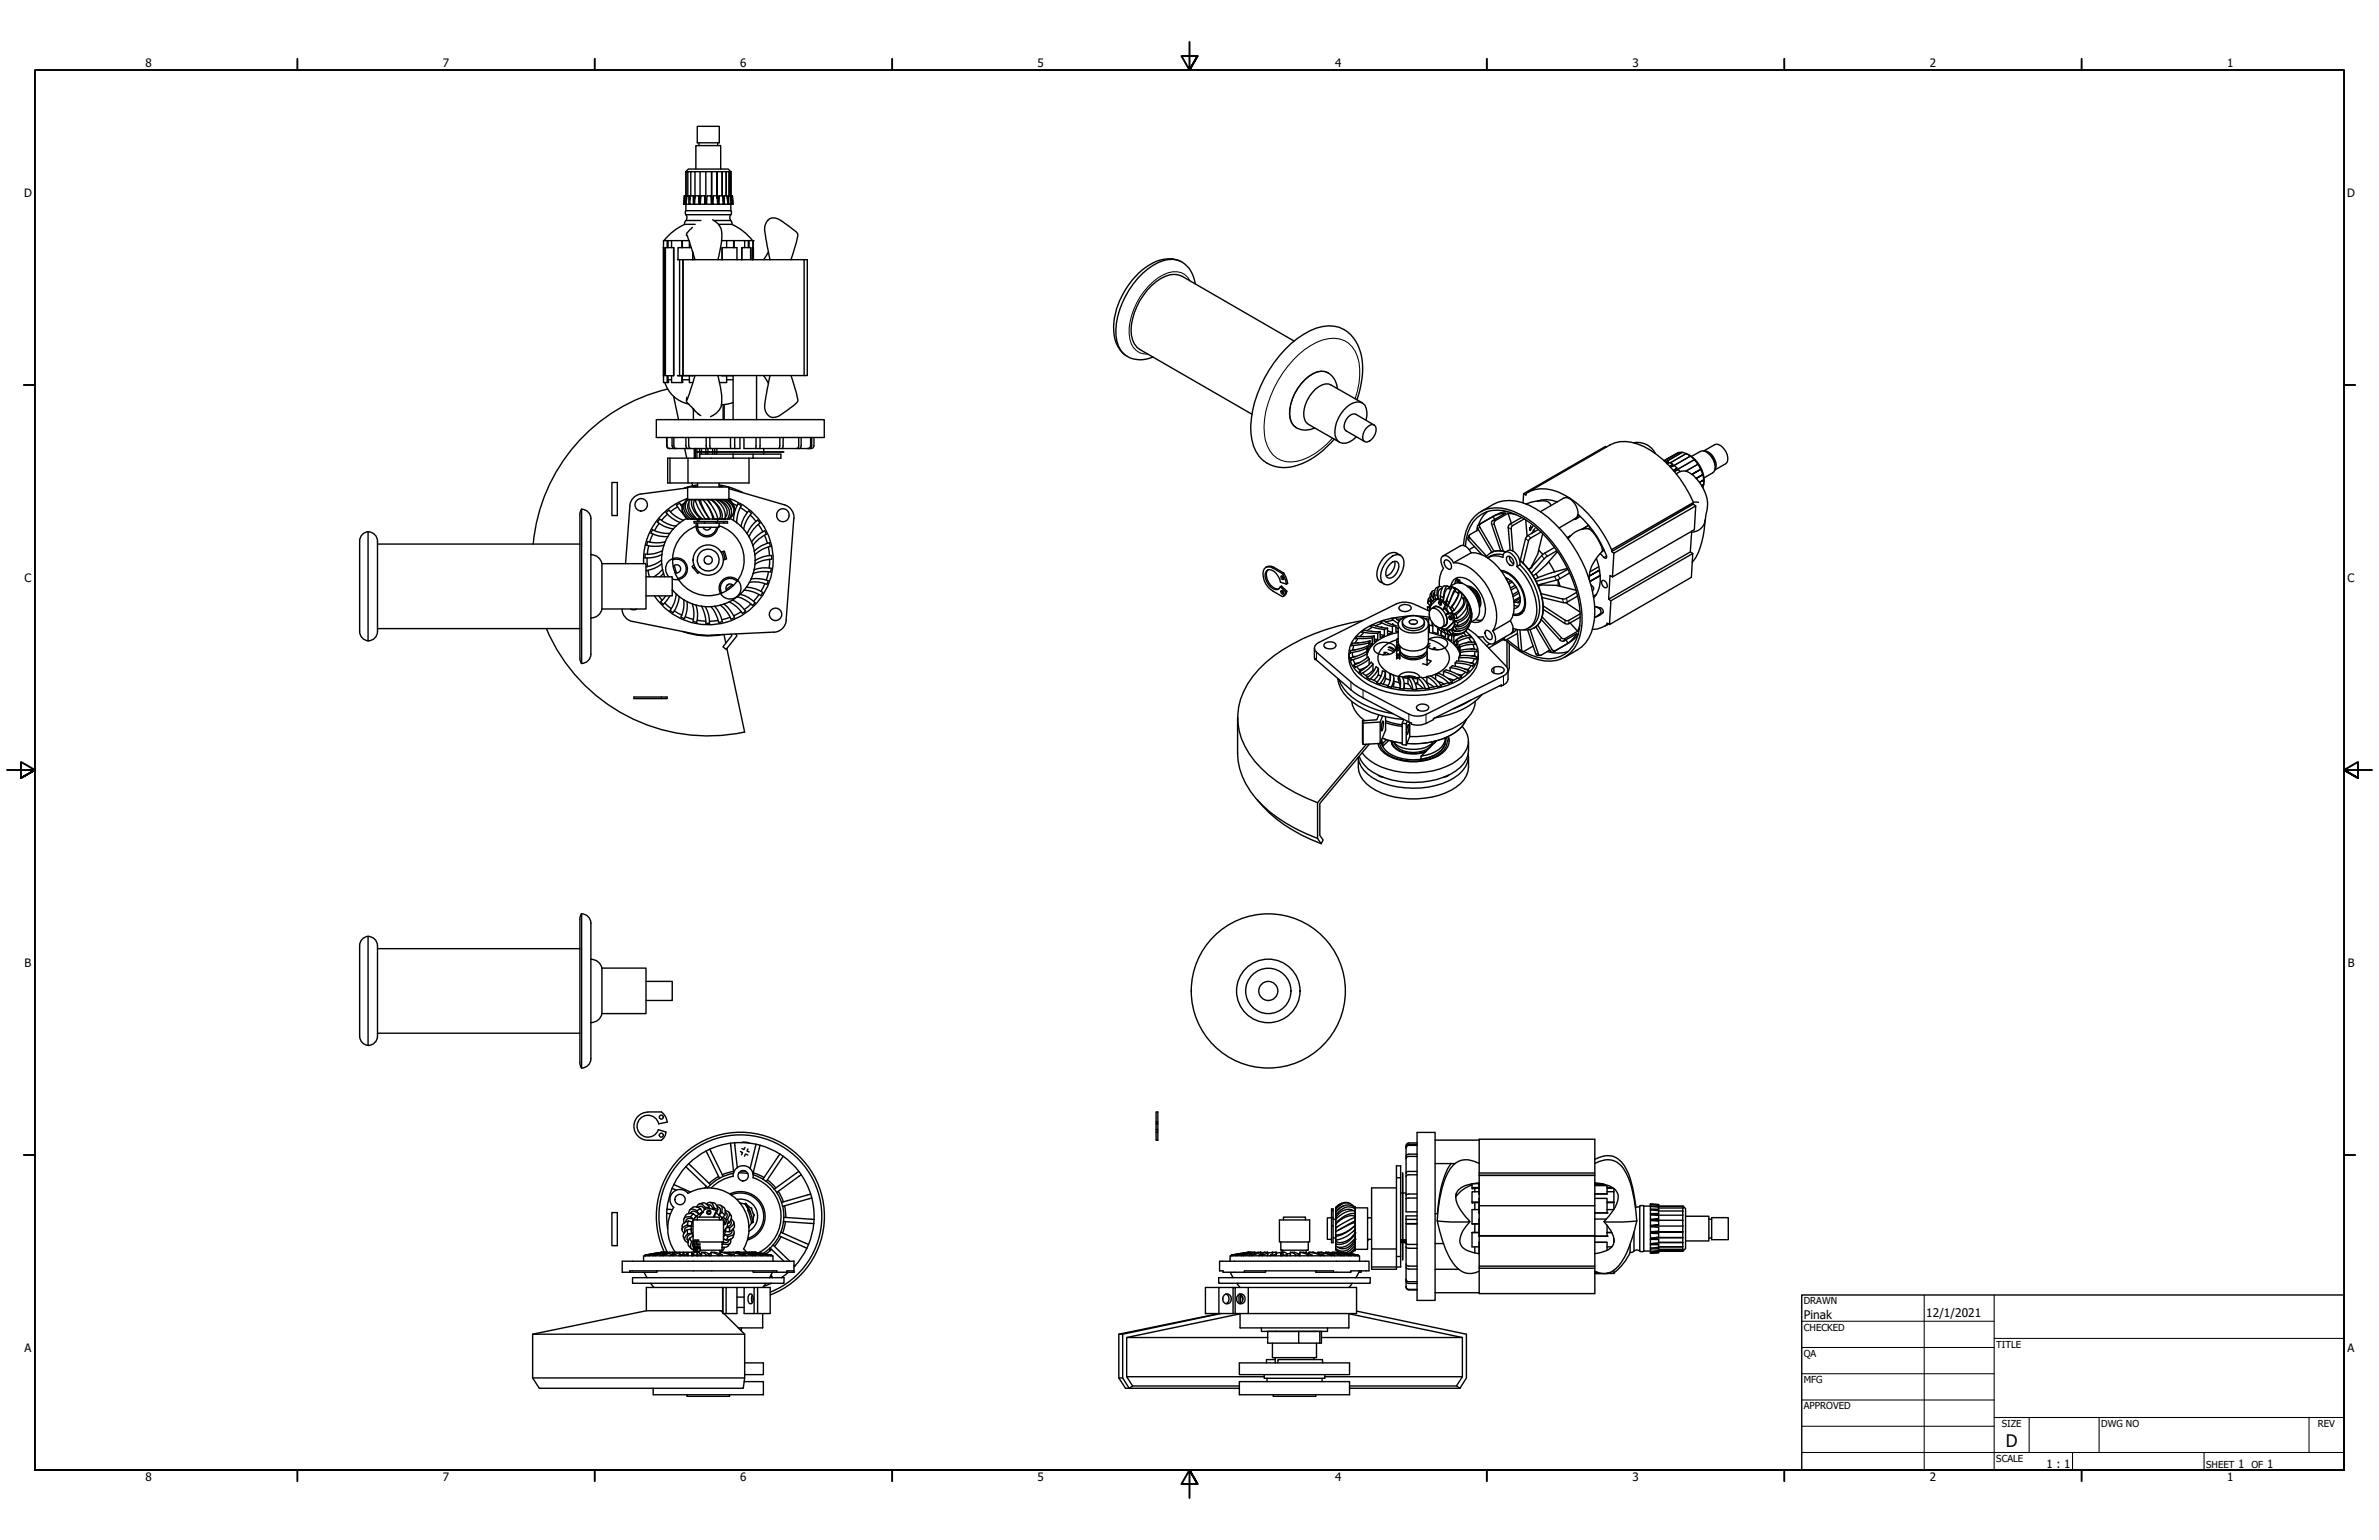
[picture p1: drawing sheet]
<svg xmlns="http://www.w3.org/2000/svg" width="864mm" height="559mm" viewBox="0 0 864 559" stroke-linecap="round" stroke-linejoin="round" font-family="sans-serif">
<defs><g id="words">
<text font-size="6.3" x="728.1" y="524.9">D</text>
<g font-size="4.3">
<text x="654.8" y="478.6">Pinak</text>
<text x="699.3" y="478">12/1/2021</text>
</g>
<g font-size="4.2">
<text x="52.8" y="24.4">8</text>
<text x="160.8" y="24.4">7</text>
<text x="268.7" y="24.4">6</text>
<text x="376.7" y="24.4">5</text>
<text x="484.6" y="24.4">4</text>
<text x="592.6" y="24.4">3</text>
<text x="700.5" y="24.4">2</text>
<text x="808.5" y="24.4">1</text>
<text x="8.8" y="71.4">D</text>
<text x="852" y="71.4">D</text>
<text x="8.9" y="211.1">C</text>
<text x="852.2" y="211.1">C</text>
<text x="9" y="350.8">B</text>
<text x="852.2" y="350.8">B</text>
<text x="8.9" y="490.5">A</text>
<text x="852.2" y="490.5">A</text>
<text x="742.9" y="532.6">1 : 1</text>
<text x="812.4" y="532.6">1</text>
<text x="823" y="532.6">1</text>
<text x="52.8" y="537.5">8</text>
<text x="160.8" y="537.5">7</text>
<text x="268.7" y="537.5">6</text>
<text x="376.7" y="537.5">5</text>
<text x="484.6" y="537.5">4</text>
<text x="592.6" y="537.5">3</text>
<text x="700.5" y="537.5">2</text>
<text x="808.5" y="537.5">1</text>
</g>
<g font-size="3.5">
<text x="654.8" y="473.2">DRAWN</text>
<text x="654.8" y="482.8">CHECKED</text>
<text x="724.7" y="488.9">TITLE</text>
<text x="654.8" y="492.3">QA</text>
<text x="654.8" y="501.8">MFG</text>
<text x="654.8" y="511.4">APPROVED</text>
<text x="726.7" y="517.7">SIZE</text>
<text x="762.8" y="517.7">DWG NO</text>
<text x="841.4" y="517.7">REV</text>
<text x="724.7" y="530.4">SCALE</text>
<text x="800.9" y="532.6">SHEET</text>
<text x="817.4" y="532.6">OF</text>
</g>
</g></defs>
<!-- layer: Visible (ANSI) -->
<g fill="none" stroke="#000" stroke-width=".51">
<path d="M253.1 45.8h8v6h-8zM253.7 51.8v1M260.5 51.8v1M248.5 71.1l-.2 3M248.6 71.1l-.3 3M249 62.3v8.8h-.4l-.3 3h.6M249 62.3h3.3M249 62.3l.9-1h14.5l.9 1M249 77.9h16.3M249 76.5a1.28 1.28 0 0 0 .2 1.8l.2 .9-.4 .8h5.4M249.4 71.2l-.4-.1v5.4h16.3v-2.4M249.7 62.3v8.8"/>
<path d="M250.1 71.1h-.7l-.4 3h1.1M250.5 72.5l-.1-1.4h-.3v3h.3M250.8 62.3v8.8M251.7 71.1h-1.1l-.2 3h1.3M252.1 73.7l-.2-2.6h-.2v3h.4M252.3 62.3h13M252.3 62.3v9.8M252.6 61.3v-8.5h9v8.5M253.6 71.1l.4 3h-.3zM253.6 71.1h-1.3l-.2 3h1.6M254.1 62.3l.1 11.6M255.8 71.1l.2 3z"/>
<path d="M255.8 71.1h-1.4l-.2 3h1.8M256.2 62.3l.1 11.6M256.7 71.1h1.4l.2 3h-1.8zM258.3 62.3h.1M258.3 73.9h.1M258.3 73.9v-11.6v11.6M258.7 79.8a6 6 0 0 1 3.3 6.8l-1.4 7.6M259 71.1h1.3l.2 3h-1.7zM259 71.1l-.4 3h.2M260.3 62.3h.1M260.3 72v-9.7v9.7M261.1 71.1h1.2l.3 3h-1.6z"/>
<path d="M261.1 71.1h-.2l-.3 3h.4M262.2 62.3h.1M262.2 71.1v-8.8v8.8M262.6 74.1h.4M263 71.1h.9l.3 3h-1.2zM263 71.1h-.3l-.2 2.1M263.7 71.1v-8.8v8.8M264.2 74.1h.3M264.5 71.1h.6l.3 3h-.9zM264.5 71.1h-.3l-.2 1M264.7 71.1v-8.8v8.8M265.1 71.1h.3"/>
<path d="M265.2 71.1v-8.8v8.8M265.3 76.5a1.28 1.28 0 0 1-.3 1.8l-.1 .9 .4 .8M265.3 62.3v8.8M265.4 74.1h.2M265.4 71.1h.3l.3 3h-.4zM265.7 71.1l.3 3M265.9 71.1l.2 3M241 89.9h-.2v46.4h.2v-46.4v46.4M242.2 87.3v2.6M242.5 87.3v2.6M243.8 87.3v2.6M244.5 89.9h-2.9v46.4h2.9v-46.4v46.4"/>
<path d="M245.9 94.2h2M246.7 94.2v42.1h-.8M247.5 87.3v2.6M247.7 87.3v2.6M247.9 94.2h45.2v42.1h-1.2M247.9 94.2v42.1h-1.2M248 94.2v42.1h43.9v-42.1M248.5 81.4a19.8 19.8 0 0 0-7.5 5.9M248.5 81.4h3.8M249 80.1l-.4 .6-.1 .8M249.4 85.3l2.9 8.9M250.1 87.3h-9.2v2.6"/>
<path d="M250.3 87.6v2.3M251 89.9h-4.9v4.3M251.3 82.5l-.4 .5a3.4 3.4 0 0 0-1.7 2.5M251.5 91.4v2.8M259.2 80h6.1M260.9 81.4h4.8a19.8 19.8 0 0 1 7.5 5.9M261.9 87.3h4.5M262.1 89.9v4.3v-4.3h5.4v4.3M263.8 87.3v2.6M265.3 80.1l.4 .6v.8M266.3 87.3v2.6M266.4 87.3h3.9"/>
<path d="M266.5 87.3v2.6M269.2 89.9v4.3v-4.3h3.3v4.3M270.3 87.3h3.1v2.6M270.3 87.3v2.6M271.7 87.3v2.6M271.9 87.3v2.6M273.1 89.9v4.3v-4.3h.4v4.3M279 91.4l-1.8 2.8M279.5 94.2l-1.2-6a17.3 17.3 0 0 1-.4-6.9 3.1 3.1 0 0 1 4.7-1.8l3.1 2.1a10.2 10.2 0 0 1 3.9 3.6l-.6 3.1-1.9 5.9M428.3 94.7a12.6 12.6 0 0 0-12.5 2.4 28.9 28.9 0 0 0-11.5 22.9 11.2 11.2 0 0 0 4.3 8.9M433.9 103a9.6 9.6 0 0 0-8-8.9 15.9 15.9 0 0 0-11.1 5.1 30.6 30.6 0 0 0-9.7 22.7 8.8 8.8 0 0 0 12.3 8.1l1.1-.5M240.9 136.3v2.5h1.3"/>
<path d="M241.4 138.8a11.3 11.3 0 0 0 8.5 7.8M242.2 136.3v2.5h.5l-.2-1M242.5 137.8h1.3M242.5 136.3v1.5M243.8 136.3v2.5h3.7M246.1 136.3h5.4M246.1 136.3h.1M247.5 136.3v2.5h.3l-.1-1M247.7 136.3v1.5M247.7 137.8h2.6M247.9 136.3h.1M250.3 136.3v2.5h1.2"/>
<path d="M251.5 136.3h.1M252.3 136.3l-2.9 8.9M260.6 136.3l.8 3.4a15.3 15.3 0 0 1 0 8.5 6.9 6.9 0 0 1-3.5 3M262.1 136.3h4v16M262.1 136.3h.1M263.8 137.8h2.3M263.8 136.3v2.5h-2.6M274.6 136.3v16M277.2 136.3l1.8 2.8M279.5 136.3l-1.3 6.8a15.2 15.2 0 0 0-.3 6.1 3.1 3.1 0 0 0 4.7 1.9l1.9-1.4a15.7 15.7 0 0 0 5.1-4.3l-.4-2.5-2.1-6.6M469.8 123.8l-40.7-23.5a8.7 8.7 0 0 0-9.4 1.9 23.6 23.6 0 0 0-9 19.5 7.1 7.1 0 0 0 3.1 5.1l40.7 23.5M482 135.3l.8 .5a7.5 7.5 0 0 1 2.7 5.2"/>
<path d="M482 135.2a7.4 7.4 0 0 0-8.4 2.6 16.9 16.9 0 0 0-5.3 14.1 6 6 0 0 0 9 3.4M482 135.2v.1M238.3 152.3h60.9v6.5h-60.9zM242 158.8v2.9a.98 .98 0 0 0 1 1.1h25.6v-4M242.1 158.8v2.9a.9 .9 0 0 0 1 1.1M242.4 141.2a63.8 63.8 0 0 0-48.8 56.2M244 158.8v2.9a.97 .97 0 0 0 .9 1.1M244.5 143.9l1.8 8.4M244.6 158.8v2.9a.88 .88 0 0 0 .9 1.1M249 158.8v2.9a.81 .81 0 0 0 .7 1.1M249.3 144.1a2.29 2.29 0 0 0 1.1 3l2.1 2.2 1.9 1.5M250 158.8l.1 3.3 .7 .7"/>
<path d="M251.4 148.1l.4 .6M251.7 148.5v3.8M253.4 150.1l.4 .3M256.3 158.8v3.3l.5 .7M257.7 158.8v3.3l.4 .7M261.9 146.8h.6M262.5 146.8v5.5M262.9 146.8v5.5M265.2 158.8l.1 4M266.1 146.1l-3.6 .7M266.7 158.8l.1 4M270.1 158.8v4h24.3a.98 .98 0 0 0 1.1-1.1v-2.9"/>
<path d="M274.4 158.8v3.3l-.2 .7M275.9 158.8v3.3l-.2 .7M283.1 158.8v2.9l-.2 .8-.4 .3M284.3 158.8v2.9a.75 .75 0 0 1-.6 1.1M289.9 158.8v2.9a.89 .89 0 0 1-.8 1.1M290.8 158.8v2.9a.89 .89 0 0 1-.8 1.1M294.3 158.8v2.9a.98 .98 0 0 1-1.1 1.1M294.6 158.8v2.9a.89 .89 0 0 1-.9 1.1M492.6 145.1a27.6 27.6 0 0 0 .4-19.7 11.5 11.5 0 0 0-15.2-6.3 38.9 38.9 0 0 0-20.2 20.9 34.3 34.3 0 0 0-3.1 19.6 11.9 11.9 0 0 0 16.2 9.3 29.8 29.8 0 0 0 13.6-9.5M494.5 146.2l-11.3-6.5a5.8 5.8 0 0 0-6.8 2.7 11.3 11.3 0 0 0-2.8 10l.6 .9 .8 .7 11.3 6.5M495.9 152.5a7.1 7.1 0 0 0-.4-5.4 4.4 4.4 0 0 0-6.6 .5 11.3 11.3 0 0 0-3.9 11.5 3.3 3.3 0 0 0 4.9 1.2l2.5-1.8M495.9 155.4a2.49 2.49 0 0 1 3-1.2 4.1 4.1 0 0 1-1.8 5.9 1.45 1.45 0 0 1-2.4-.8 5 5 0 0 1 1.2-3.9z"/>
<path d="M498.9 154.2l-6.8-3.9a3.7 3.7 0 0 0-3.9 3.1 2.38 2.38 0 0 0 .4 2.9l6.8 3.9M222.1 175.1h2v12h-2zM243.2 166.2v9.1M248.5 162.8l.8 3.4M249.6 176.7l-1.2 .4M249.6 177l-16.9 2.2a4.7 4.7 0 0 0-4.1 4.4M249.7 166.2v9.1h22.2v-9.1M251.2 175.3l.2 1M252 162.8v3.4M252.3 162.8v3.4M253 164h31.5zM253 162.8v3.4"/>
<path d="M253.2 176l-3.4 .7M253.2 175.3v1.4M253.2 176.5l-1.5 .2M253.9 162.8v3.4M254 166.2v-1.4h29.5v1.4h-41.1v9.1h7.3M254.6 162.8v2M256.2 162.8v2M257 162.8v2M258.7 162.8v2M259.5 162.8v2M260.2 162.8v2M261 176l3.3 .7"/>
<path d="M261 176.5l1.1 .2M261 175.3v1.4M264.6 176.8l5 1.9M264.6 177.3h.2M264.7 177.4l20.1 5.8a4.7 4.7 0 0 1 3.4 4.9M266.1 164.8v1.4M273.4 164.8v1.4M277.2 162.8v2M553.1 179.1l.9 .6v-.6a12.9 12.9 0 0 1 13.8 .5 41.3 41.3 0 0 1 17.2 19.9M554.7 178.6l29.7-17.1a13.2 13.2 0 0 1 12.4 .6 40.8 40.8 0 0 1 17.9 20.2M583.1 162.2l-.3-.2-29.7 17.1-.2 3.4M593 160.7a7.3 7.3 0 0 1 7.9 3.8"/>
<path d="M604.3 167.4l1.3 .2M604.9 168l.7-.4 .1 .3-.5 .3M605.2 168.3l1-.5 1.1 .7M606.1 169.2l1.2-.7-1 .9M606.4 169.5l1.4-.6 1 .9M607.4 170.7l1.4-.9-1.2 1M607.8 171.1l1.5-.7 .6 .7M608.5 172a3.9 3.9 0 0 1 5.5 0 13.5 13.5 0 0 1 5.5 13.8l-.5 3M609.3 164.3l-5.2 2.8M609.3 164.3l-5.2 2.9M610.6 164.1l1.5 .5M610.6 164.1l-1.3 .2"/>
<path d="M610.6 164.1l-5.5 3.3M612.1 164.6l1.5 .9M612.1 164.6l-5.7 3.3M612.2 164.7a10.8 10.8 0 0 1 6.3 10.8M613.6 165.5l2.7 3M613.6 165.5l-6.5 3.7M614 165.6l3.2-1.8a2.82 2.82 0 0 1 3.4 1.1 5.8 5.8 0 0 1 1.6 6.2l-3.6 2.3M614.2 172.1l3.1-1.8-3.1 1.8M615.1 166.8l-7.3 4.2M615.8 173.6l2.3-1.4-2.3 1.4M616.3 168.5l1 1.8M616.3 168.5l-4.4 2.4"/>
<path d="M617 175l1.5-.9-1.5 .9M617.3 170.3l.1 .1M617.4 170.4l.7 1.8M617.7 176.3l.7-.5-.7 .5M618.1 172.2v.1M618.1 172.3l.4 1.8M618.5 174.2l-.3 2.8M618.5 174.1v.1M618.5 163.6l3.9-2.2a2.85 2.85 0 0 1 3.3 1.3 4.1 4.1 0 0 1 .7 5.6l-3.9 2.3M618.6 163.6a5.1 5.1 0 0 1 4 6.8M620.1 164.5a5.2 5.2 0 0 1 2.5 4.2M133.6 193v39.5"/>
<path d="M137 196.3v32.8a3.2 3.2 0 0 1-3.2 3.4 3.2 3.2 0 0 1-3.2-3.3v-32.9a3.2 3.2 0 0 1 3.2-3.4 3.2 3.2 0 0 1 3.2 3.5M137 197.4h73.5M211.1 184.8v55.9M214.5 188.2a3.5 3.5 0 0 0-3.4-3.5l-.6 2v52.1a1.42 1.42 0 0 0 .7 1.8 1.42 1.42 0 0 0 1.8-.5l1.2-1.4 .3-1.4M214.5 188.2v49.2M228.7 183.6l-1.6 20.9M235.1 196.5a12.4 12.4 0 0 0 6.3 .1M235.1 196.5l-.3 1.4a12.9 12.9 0 0 0 6.2 0M235.5 198l-.5 3.1M236.3 193.5l.6-1.3a12.4 12.4 0 0 0 6.2 1.3M236.3 193.4a11.5 11.5 0 0 0 6.1 1.4M237 193.8l-1.2 2.9"/>
<path d="M238.6 189.5a12.4 12.4 0 0 0 5.7 2.5M239.3 189.9l-1.7 2.7M239.5 188.4l-.8 1.1M239.5 188.3a11.6 11.6 0 0 0 5.8 2.6M240.4 199.9a11.9 11.9 0 0 1-6.2 1.2l-.1 1.4a12.2 12.2 0 0 0 6.1-1.3M241.8 186l1-.9a11.3 11.3 0 0 0 5.2 3.7M241.8 186a11.9 11.9 0 0 0 5.1 3.6M242.3 186.6l-2.2 2.2M242.4 194.8a17 17 0 0 0-2.2 8.5M245.3 191l-2.9 3.8M245.9 183.9l-2.5 1.8M247.6 184.1l-.8-1.5-1.2 .7 2.4 3.1"/>
<path d="M247.6 184.3a4.3 4.3 0 0 0 1.9 4M248.2 182.8l-1 .5M248.9 187.7l.6 .6M249.1 181.2l16 .2zM249.1 181.7a3.6 3.6 0 0 0-.1 5.8l.9 .8M249.2 188.1l-3.9 2.9M249.4 181.4a4 4 0 0 0 .3 6l1 .9M249.5 188.3h1.2M249.6 181.2v-4.5h15v4.5M249.6 181.4a4.1 4.1 0 0 0 1 6l1.1 .9M249.6 180.9a23.5 23.5 0 0 0-15.9 23.6M250.1 182.2a4.7 4.7 0 0 0 2.7 6.1h-2.1"/>
<path d="M250.3 181.4a7.1 7.1 0 0 0 2.7 6.9h2a6.8 6.8 0 0 1-3.1-6.4l.4-.5a23.4 23.4 0 0 0 3.7 6.9h1.6l-.2-.2a17.3 17.3 0 0 1-3-6.7M250.9 188.3h.1M251.1 181.4a8.1 8.1 0 0 0 3.2 6.9M252.8 189.9a4 4 0 0 0 3.1 4.8 4 4 0 0 0 4.7-3.4M253.1 190.8a3.5 3.5 0 0 0 3.3 3.6 3.5 3.5 0 0 0 3.7-3.1M253.2 189.8v1.5h7.8v-1.5M253.3 190.8a13 13 0 0 0-6.7 20 13 13 0 0 0 21.1 0 13 13 0 0 0-6.6-20M253.5 188.4l-.5 .9M253.6 181.4l1.6 3.3 2.3 3.6M253.7 188.3v.9M255.2 181.4a17.2 17.2 0 0 1 4 6.9h-.5a11.6 11.6 0 0 0-2.2-5.3M255.2 191.3a1.49 1.49 0 0 0 1.4 1 1.49 1.49 0 0 0 1.4-1"/>
<path d="M255.8 189.2v.6h-3.8v-.6h8v.6h-4.2M256.7 181.4a16.9 16.9 0 0 1 3.9 6.9M256.9 181.4l1.2 1.6M258.1 181.4a6.9 6.9 0 0 1 3.3 6.3l-.4 .6h1.1a7.2 7.2 0 0 0-3.7-6.9M259.9 181.4a6.8 6.8 0 0 1 3.2 6.9M260 189.8h.3M260.5 181.4a4.4 4.4 0 0 1 2.7 6.6M260.5 188.3v.9M261.4 181.4a5.2 5.2 0 0 1 3.1 6l-.4 .9M262.6 181.4a4.9 4.9 0 0 1 2.6 6l-.6 .9M262.7 189.2v.6h-2.4v-.6h3.8v.6h-1.4M263 181.6a4.4 4.4 0 0 1 2.4 3.2"/>
<path d="M263.4 188.3h.1M263.7 181.4a4.1 4.1 0 0 1 1.9 6l-.7 .9h-14M264.4 181.4a3.8 3.8 0 0 1 1.2 6M264.7 180.9a23.5 23.5 0 0 1 11.1 36.6 23.5 23.5 0 0 1-38.2-1.2M265.1 188.1l1.2 .8M265.3 181.8l-.5-.4a4.2 4.2 0 0 1 1.7 2.7M266.1 182.8l1.4 .7M266.3 188.9l2.7 2.1M267.8 182.8a13 13 0 0 0-1.5 6M267.9 182.8l1.1 .7a12.6 12.6 0 0 0-1.6 6.1M268.7 184.2l2.6 1.8M269 191l2.9 3.8"/>
<path d="M271.7 185.4a11.6 11.6 0 0 0-2.7 5.6M271.8 185.4l1 .9a11.6 11.6 0 0 0-2.9 5.7M271.9 194.8l.9 1.9M272.3 186.9l2.2 2.3M272.8 196.7l.5 1.2M273.3 197.9l.5 2M273.8 199.9l.3 3.5M275 188.7a11.5 11.5 0 0 0-3.8 4.9M275.1 188.7l.8 1.1M275.3 190.3l1.6 2.7M275.8 189.8a12.5 12.5 0 0 0-3.9 5M277.5 194.2l1.1 3"/>
<path d="M277.6 192.6a12.9 12.9 0 0 0-4.8 4.1M277.6 192.6l.5 1.3a12.4 12.4 0 0 0-4.8 4M278.9 198.5l.4 3.1M279.3 196.9a11.7 11.7 0 0 0-5.5 3.1M279.3 196.9l.3 1.4a11.3 11.3 0 0 0-5.6 3M288.2 188.1l-2.8 36.9M531.2 197.9a14.3 14.3 0 0 1 7.4-12.8 15.5 15.5 0 0 1 13.2 1.6 46.5 46.5 0 0 1 21 27.7 28.5 28.5 0 0 1-.2 19 11.4 11.4 0 0 1-14.1 6 29 29 0 0 1-12-7.1M531.9 198.2a13.5 13.5 0 0 1 7.7-12.5 16 16 0 0 1 13.3 2.3 46.2 46.2 0 0 1 20.7 34.6 16.4 16.4 0 0 1-5.5 14.7 12.8 12.8 0 0 1-12.5 .3l-2.5-1.2M533.3 194.2l-.5 1.4 .3 .4 4.9 5.3M535.2 198.3l-1.9 1.2M536.3 191.4l-.3 1.3M536.6 190.6l-.3 .5 .1 .7 5.1 8.6"/>
<path d="M536.7 192.2l-3.1 1.8a.71 .71 0 0 0-.1 1.1l6.2 6.8M537.5 185.7l4.6-2.7a15 15 0 0 1 15.2 1.5 47.6 47.6 0 0 1 20.4 28.5 26.5 26.5 0 0 1-.9 18.5l-1.2 1.7-1.4 1.5-6.2 3.8M539.9 185.7l-1.4 1.3-1.9 3.6M542 187.4l2.9-1 1.6-.2-4.7 2.7-.4 .9 3.4 10M542 187.4l-4.6 2.7a.85 .85 0 0 0-.2 1.2l5.2 8.8M542 187.4l.6 1.1M547.2 185.6l-2.9 .6-7.7 4.4M547.4 186.2l-4.6 2.7-.4 1 3.3 10.1M547.4 186.2l3 .6M547.4 186.2l1.2 3.7M552.4 187.8l-4.3 2.4-.5 .6 .6 8.8M553.3 188.3l-4.2 2.4-.4 .5 .5 8.8"/>
<path d="M553.8 188.6l.6 6M554 182.9a12.4 12.4 0 0 1 7.7-.9 1.7 1.7 0 0 1 1.2 1.5M555.4 192.3l-.2-.8 .2 1M555.4 192.3l.2 .2M555.6 190.8l.2 .8M555.8 192.1l-.4 .2M556.2 193.2l.1 .2M556.2 191.4l-.4 .2M556.5 190.9l-.7 .7M556.6 192.9l-.4 .3 .3 .1M557.2 191.8l-.6 .7 .7 .3M558.1 181.8a10.3 10.3 0 0 1 7.2 .3"/>
<path d="M558.4 192.2l-3.7 2.1-.8 .8-2 8.2M558.5 199.6l-.3 1.4-2.5 5.1M558.5 199.6l1.6 1.6M559.2 185.7l8.5-5a4.1 4.1 0 0 1 4.5 3 3.5 3.5 0 0 1-.3 4.4l-5.9 3.5M559.4 193l-3.7 2.2-.8 .8-2 8.3M559.4 181.5l-.5 .2M560 193.7l-1.5 5.9M564.3 198.6l-4.2 2.5-5 5.7M565.1 199.8l-4.6 3-4.6 5.2M569 195.1l1.2-.7-1.2 .7M569.2 195.5a7.9 7.9 0 0 1 7.8-3.5 15 15 0 0 1 4.7 7.7l-.1 .4M571.2 188.5a1.73 1.73 0 0 0 1.8-1.7 35.6 35.6 0 0 1 10.2 15.4l-.1 .4h-.4l-1.8-1.7"/>
<path d="M573.7 187.4l-1.6 .9M576.7 190.6l-2.5 1.5M577.3 191.4l-.8 .4M582.4 199.6l-.8 .6M614.1 192.7l-.5 7.6 .9 .6-.5 8.6-29.7 17.1 .5-8.6M614.7 182.2h1.9M614.7 182.3v.6l.9 .7-.5 8.6-29.8 17.2 .6-8.7M614.7 182.3l-29.7 17.2v.7l29.7-17.3M615.6 183.6l-29.7 17.1-.9-.5M619 188.8a5 5 0 0 1-5 4.3M619 188.7a30.3 30.3 0 0 1-4 14.4l-.7 .9M214.5 201.2h.1"/>
<path d="M214.6 201.3a4 4 0 0 1 3.9 3.2M218.5 204.5h16v16.5h-16M218.5 204.5v16.5M234.5 209.3h9.5v6.9h-9.5M234.9 202.5l.1 3.1M235.2 207l.5 2.3M239.1 216.2l1.3 1.6M240.1 203.3a11.8 11.8 0 0 1-5.6 2.4M240.2 204.7a11.6 11.6 0 0 1-5.7 2.4M240.2 203.3l.3 3.4M240.5 206.7l-3.1 2.6M240.5 206.7l.4 1.4"/>
<path d="M240.9 208.1l-1.3 1.2M240.9 208.1l.4 1.2M241.3 218.8l2.4 2.1M241.7 216.2l-1.9 2.1 1 1.1 2.4-3.2M242.8 209.2a4 4 0 0 1 1.2-6.5 4 4 0 0 1 5.6 3.7 4 4 0 0 1-5.5 3.7M244.1 214v.1M244.1 214.1l-.1 .1M244.1 214.1l2.5 2.4M244.1 203.2a3.5 3.5 0 0 1 4.9 2.3 3.5 3.5 0 0 1-3 4.4M244.4 205.5a1.49 1.49 0 0 1 2-.4 1.49 1.49 0 0 1 .5 2 1.49 1.49 0 0 1-1.9 .7M244.8 205.1l.8 2.8M245.5 215.6a11.5 11.5 0 0 1-2.2 5.9"/>
<path d="M246.6 216.5a12.6 12.6 0 0 1-2.3 5.8M246.6 216.5a17 17 0 0 0 8.1 3.5M248.2 217.7a11.3 11.3 0 0 1-1 6.2M249.4 218.3a11.7 11.7 0 0 1-.9 6.2M251.3 219.1a11.6 11.6 0 0 1 .3 6.4M251.9 205l-.7 .5 .5 .7M252.2 205.8l-.5 .4 1.5 1.8 .5-.4M252.7 219.6a11.1 11.1 0 0 1 .2 6.2l-1.3-.3M253.7 207.6l-.5 .4M254.7 220a13 13 0 0 1 1.5 6.1l1.4 .1M254.7 220l3.4 .1M259.5 220a11.4 11.4 0 0 1 2.7 5.6"/>
<path d="M261.5 219.6a12 12 0 0 1 3.9 5.1l1.2-.6M261.7 200.3l1.3-.3 .8 2.8-1.2 .4M262.3 200.1l.6 1.4 .2 1.5M262.8 219.1a13.5 13.5 0 0 1 3.8 5M262.9 219.2l-4.8 .9M264.6 212l-.7 .4M264.7 218.4a12 12 0 0 1 4.8 4.2l1.2-.8M264.7 218.4l-1.8 .8M265.8 212.1l-2.2 1.7M265.9 217.7a12.3 12.3 0 0 1 4.7 4M266.2 212.5a1.49 1.49 0 0 0-2.1-.3 1.49 1.49 0 0 0-.3 2.1M267.5 210.9a3.5 3.5 0 0 0-4.6-.3 3.5 3.5 0 0 0-.9 4.6"/>
<path d="M267.7 216.5l-3 1.9M267.7 216.5a12.6 12.6 0 0 1 5.4 3.1M268.7 215.6a10.9 10.9 0 0 1 5.4 3.1l-.9 1M271 213a11.9 11.9 0 0 1 5.9 1.9l-.7 1.2a12 12 0 0 0-6.1-2M272 211.3a11.3 11.3 0 0 1 6.3 .7M272.1 211.3a17 17 0 0 1-4.4 5.2M272.6 219.2l-2.4 2M272.7 210.1a12.5 12.5 0 0 1 6.1 .6M272.7 210.1l-.6 1.2M274.1 204.7l-.5 2.8-.9 2.6M274.1 203.4v1.3M275.5 215.7l-1.9 2.5"/>
<path d="M277.7 211.8l-1.4 2.8M278.9 210.7l-.5 1.3M279 207.4l-.8 3.1M279.4 203l-.2 3.1M279.9 206.2a11.8 11.8 0 0 0-6.2 .6M280 206.2l-.3 1.3a12.4 12.4 0 0 0-6.3 .6M280.1 202.9a11.5 11.5 0 0 0-6 1.8M280.2 202.9l-.2-1.4a11.5 11.5 0 0 0-5.9 1.9M459.5 205.9a2.65 2.65 0 0 1 3 0l3.5 2M460.3 206.8a4.7 4.7 0 0 0 1.7 6.2l1.5 .7h.7M464.8 212.9l.4-.2 1.9 1.8-.4 .3zM465 209.2l.2-.2a.9 .9 0 0 1 .7 1.2l-.7-.1z"/>
<path d="M465.1 214.3a.85 .85 0 0 1 .9 1.2l-.2 .1a.93 .93 0 0 1-.7-1.3zM465.4 214.3l.6 1.1M465.4 209l.6 1.1M465.5 208.2l.7 1.2 .8 2.6M466 207.9l.7 1.2 .7 2.6-.4 .3-2.2-.7a5.3 5.3 0 0 0-4-4.6 1.86 1.86 0 0 0-1.6 2.3 5.8 5.8 0 0 0 3.8 4.9h.8l1-1M466 207.9l-.5 .3-3.4-2.1a2.2 2.2 0 0 0-2.6-.3 2.2 2.2 0 0 0-1 2.4 7.6 7.6 0 0 0 3.6 6.3l3.4 2 .6-.3 .4-.6 .2-.8M467.1 214.5a1.92 1.92 0 0 1-1.2 1.8M504.4 202.6a3.2 3.2 0 0 1 4.6-.5 7.1 7.1 0 0 1-2 8.3 4 4 0 0 1-4.8 1.4 5.8 5.8 0 0 1 .3-6.9zM504.7 204.6a1.88 1.88 0 0 1 2.7-.5 4.4 4.4 0 0 1-3.1 5.7 1.69 1.69 0 0 1-1.2-2.4l.3-1zM506.3 203.6a4.8 4.8 0 0 1-3.1 5.4M508.1 220a2.91 2.91 0 0 1 4.2 .5 2.65 2.65 0 0 1-4.4 .5l-.1-.5zM508.4 201.5a4 4 0 0 0-6.1 .9 7.9 7.9 0 0 0-1.9 8.2l2.1 1.3"/>
<path d="M518.5 217.4l-.3 1.4 1.1 1 .3-1-1.1-1-.3 1M518.9 219.5l.1 1M519.1 216.9a.7 .7 0 0 0-.6 .9M519.1 216.9l.6-.6 .9 1.3-.7 .5zM519.3 217.2l-.1 .9 .4 .7M519.9 214.6l-.6 .8-.2 1.5M520.7 216l.5 1.4 .6-.1a2.53 2.53 0 0 0-2.6 2.8M520.7 216h1l.4 1.2M520.8 214.9a1.83 1.83 0 0 0-.2 2.7M520.8 214.2l-.9 .4-.2 1.7M521.2 220l-.1 .1M521.3 220v.1"/>
<path d="M521.7 217.4l2 1.1 .9 1M522.1 217.2l1 .4 1.9 1.7M522.1 217.2a6 6 0 0 0-3.1 3.5v.9M522.4 218.3a.87 .87 0 0 1 .8 1.2l-.3 .1a.94 .94 0 0 1-.5-1.3zM522.4 212.9a1.84 1.84 0 0 0-1.6 2l-.1 1.1M522.6 218.3l.6 1.1M522.9 216.3l1 .6v1.2l-.3-.2a9.2 9.2 0 0 1 4.3 9.1 2.49 2.49 0 0 1-3.9 1.3M522.9 216.3v1.2M523.2 218.9l-.1 .4M523.5 213.6l-.5 .1a2.94 2.94 0 0 0-.9 3.5M523.6 213.2l-.9-.4a1.24 1.24 0 0 0-1 1.4v1.8M523.8 201.7l6.4-3.6a3.4 3.4 0 0 1 3.8 2.5 12.4 12.4 0 0 1 9.9 5.3 21.8 21.8 0 0 1 5.6 16.4l-.5 1.6-.7 1.3a3.6 3.6 0 0 1 .3 4.7"/>
<path d="M524.4 203.5l.4-.4a2.23 2.23 0 0 1 1.7 3.5 2.42 2.42 0 0 1-2.1-3.1zM525 219.5l.4 .3-.3 1.3 .9 1.5M525 219.3l-.4 .2-.9 1.8M525 219.3l-.9 1.7-.4 .3M525.1 217.8l1 1-.4 .9-.9-1M525.5 212.7l-1.1-.1a3.7 3.7 0 0 0-1.5 3.7M525.5 216.9l-.7 1.8 .3-.9M526.2 218.4l1.9-3.8 1.3 .7a11.6 11.6 0 0 1-3 5.3M526.4 213.7l-.3-.6-.7-.4a5.1 5.1 0 0 0-1.5 4.2M526.7 212.6a3.5 3.5 0 0 1 5.3-2.7 13.6 13.6 0 0 1 7.2 12.4 3.5 3.5 0 0 1-5 3.3M526.7 213.8l-.9-.2a2.7 2.7 0 0 0-1.6 2.7l-.3 1.8M527.6 204.2a12.8 12.8 0 0 1 9.9 5.4 21.3 21.3 0 0 1 5.6 16.3l-1.2 3"/>
<path d="M527.6 204.2a4.1 4.1 0 0 0-3.5-2.6 1.9 1.9 0 0 0-.9 2.6l.8 2a9.8 9.8 0 0 0-1.5 6.6M528.1 211.8a5.7 5.7 0 0 1 6.6 3 9.9 9.9 0 0 1 2.1 8.4l-1.2 1.6-1.8 1M528.1 211.8l-1.8 1.1M528.3 213.7l-1.1-.5a11.8 11.8 0 0 0-2.1 4.6M528.4 214.6l-.1-.9a13.1 13.1 0 0 0-2.2 5.1M529.1 209.6l-.5 .6-.5 1.6M529.3 215.3l.2-.9 1 1a9.7 9.7 0 0 1-2.6 6.1M529.3 210.4v.3l.3-.2M529.5 214.4a8.1 8.1 0 0 1-2.4 5.8M530 211.3l-.7-.6-.2 .1 .2 .7M530 211.4l-.3-.8-.4-.2-.3 .2 .1 .9M530 211.4l.8 .3"/>
<path d="M530.4 211.5v.1M530.5 216.5a2.92 2.92 0 0 1-.4 4.5l-.8 .8-1.7 1.1M530.5 211.5l-.1 .1M530.6 211.5h-.2M531.1 217.2l.5-.5a4.2 4.2 0 0 1-.7 6l-1.9 1.7M531.6 216.7a4.8 4.8 0 0 1-2.1 5.5l-.9 .9M532.5 219.8a4.2 4.2 0 0 1-4.4 5.4M532.6 219.5h.6a5 5 0 0 1-2.9 7.1l-1.2 .5M532.6 212.7a5.9 5.9 0 0 1 4.5 7.8M532.9 212.9a6.4 6.4 0 0 1 4.1 7.2M533.2 219.5a5.3 5.3 0 0 1-4.1 6.4M533.8 213.7a6 6 0 0 1 3 5.2"/>
<path d="M534 200.6l-6.4 3.6M535.4 213.9a7 7 0 0 1 2 3.5M540 202.4a6.1 6.1 0 0 1 5.6-.2 1.58 1.58 0 0 1 .6-1.6 1.58 1.58 0 0 1 1.7-.1 5.2 5.2 0 0 1 2.8 5M544.7 206.9a11.6 11.6 0 0 1 8.7 9.1 7.1 7.1 0 0 1-1 6.6l-.8 .5-2.4 .1M545.1 207.4a10.8 10.8 0 0 1 7.7 7.7 7.4 7.4 0 0 1-.4 6.8l-.8 .7-1.1 .3-1.2-.1M545.7 201.3a6.5 6.5 0 0 0-5.6 1.1M546.4 200.4a2.46 2.46 0 0 1 4 .6 5.2 5.2 0 0 1 1.4 3.9M546.5 209.6a9 9 0 0 1 5.1 9.7l-.4 .8-1.5 .8M546.5 200.3a5.8 5.8 0 0 0-7 1.8M546.6 200.2a6.7 6.7 0 0 0-5.5 .4M546.8 209.7v.4M547.1 209.9l-.2 .1"/>
<path d="M547.2 201.9a2.15 2.15 0 0 1 1.9 3.3 2.19 2.19 0 0 1-1.9-3.3zM547.3 209.9l-.4 .3M547.6 210.1l-.6 .3M547.9 201.9a2.81 2.81 0 0 0 1.6 2.7M548.4 210.8l-.9 .5M549 211.2l-1.2 .7M549.7 219.6l1.5 .3M549.7 218.4l1.5 .4v-.4M549.7 218.4l-.1 .2M550 212.4l-1.7 1M550.4 213l-1.8 1.1M550.7 205.5a22.4 22.4 0 0 1 7.1 17.4 5.9 5.9 0 0 1-8.5 5.1l-.3 1.6-.6 .3"/>
<path d="M551.2 214.6l-2.1 1.2M551.2 218.4l.7-.5-1.1 .7M551.4 215.2l-2.1 1.3M551.6 203.3a24.7 24.7 0 0 1 8.5 18.6 6.4 6.4 0 0 1-7.1 6.6M551.6 203.1a24.1 24.1 0 0 1 8.5 19.7 6.7 6.7 0 0 1-3.2 5.1M551.6 218.2l-.4 .2M551.8 204.9a22.6 22.6 0 0 1 7 17.5 6.7 6.7 0 0 1-4 5.5M551.8 204.9l-1.1 .6M551.8 216.6l-2.3 1.3M551.9 217.1l-2.2 1.3M555.6 206.1l-.7 .5M556.1 205.3l.1 .2"/>
<path d="M557.6 208.2l.8 1.4M558.5 212.7l.8-.4 5.6 .1 1.4 .3M559.4 212v.3M560.2 219.8l8.3 5.4 1-.1 4.1-2.3M562.2 203.8l2.1 3.7M562.2 203.8l-3.9 3.8-1.8 1.3M564.3 207.5l-6.1 2.1-.9 .6M565.4 200.2l-3.2 3.6M565.5 210.3l.8 2.4M565.7 210.6l-.1 1.9M566.3 212.7l5.8 1.5M568.3 218.6l5.3 3.5"/>
<path d="M569 206.2l-4.7 1.3M569.2 206.6l-4.6 2.5-6.9 1.8M569.8 207.9l-4.2 2.4-7.3 2M572.3 214.9l-4.4 2.5-8.5-2M572.7 216.3l-4.4 2.4-8.5-1.9M576.9 209l3.7-2.1-3.6 2.1M577.2 210.9l3.7-2-3.7 2.1M577.5 212.2l.1 .1a1.4 1.4 0 0 1 .5 2.2M579.5 202.6a16.1 16.1 0 0 1-.1 13.2l-.9 1.2M579.5 215.7l-1.1 .6M580.4 205.6l-3.2 1.9M581.5 210.8a1.6 1.6 0 0 1 1.7 .6 1.6 1.6 0 0 1 0 1.8 1.81 1.81 0 0 1-1.7-2.4z"/>
<path d="M581.6 200.1a13 13 0 0 0-4.6 10.3M613.6 200.3l-29.7 17.1 .6-8.6 .8 .6M614.5 200.9l-29.7 17.1-.9-.6M137 228.1h73.5M198.3 228a63.8 63.8 0 0 0 72 37.6M214.5 224.3h.1M218.5 221a4 4 0 0 1-3.9 3.2M225.8 221a4.7 4.7 0 0 0 3.8 4.5l23 4.6 5.8 .4M228.9 221l.9 .3 1.3-.3M243.3 221.5l1.1 .8M244.8 221.7l2.7 1.5M247.2 223.9l1.3 .6"/>
<path d="M247.7 229.1a27.5 27.5 0 0 0 14.7 1.1M248.8 223.8l3 1M253.1 225.1l3.1 .3M256 220.2a10.9 10.9 0 0 1 1.6 6M258.1 220.2a12.8 12.8 0 0 1 2.8 5.7M260.7 225.1l-3.1 .3M262.2 225.6l-1.3 .3M262.8 230.3l.7 3.1M263.8 235.3l6.5 30.4M265.1 224l-3 .9M267.1 230l.4 .7-3.9 4.9-1.2-.9 3.3-4.1-.3-.5M269.1 221.9l-2.8 1.5"/>
<path d="M280.9 229.4l-22.5 1M285.4 225.1a4.7 4.7 0 0 1-4.5 4.3M477.1 235.1v3.3l.3 .9M477.8 239.3h-.4v-.3l14.3 12.4 3.1 1.8 17.6 9.2v.4a9 9 0 0 0 8-1.7v-.4M480.9 233.5a2.85 2.85 0 0 1 4.1 .6 2.54 2.54 0 0 1-4.4 .4v-.5zM489.6 237.1a10.4 10.4 0 0 0 4.6 9.6 34.8 34.8 0 0 0 29 4.3 19.5 19.5 0 0 0 12.7-8.9l.5-1.7 .2-3.3M490.2 236.9v.1M490.3 238.7v.3M490.3 238.7l.3 .8M490.6 239.5v.2M490.7 234.2v.2M490.9 237l.1 1.6"/>
<path d="M491.3 239.6l.7 1.5M491.4 234.4l-.4 1.6M491.4 235.7l.7 .1M492.1 231.6v.2M492.3 238.2l-1.3 .1M492.8 232l-.9 1.4M492.8 233.2l.3 .1M494.3 229.2l2.7 .5 3.1 .1M494.3 229.2l.9-.6 2.7 .5 3.1 .1M494.3 229.2v.3M494.9 225.1a73 73 0 0 0-35.4 15.2 26.6 26.6 0 0 0-10.1 22 28.3 28.3 0 0 0 11.1 18.9 62.9 62.9 0 0 0 17.8 10.1M494.9 229.7l-1.3 1.3"/>
<path d="M494.9 230.9l.3 .1M496.2 235.2l-3 1.1-3 .6M496.2 235.2v1.7M496.3 237.2l-2.7 1.4-3 .9M496.3 237.2l-.2-.8-2.6 1.3-3.2 1M496.3 237.2v1.5M496.4 234.4l-3 1.1-3.2 .5v.9M496.4 234.4v2.3l.5-1.2M496.4 234.4l-.2 .8M496.9 233.3l-6.2 .9M496.9 233.3v2.2l-.5 .1M497 239.1l-2.3 1.7-2.8 1.3"/>
<path d="M497 239.1l-.4-.7-2.3 1.6-2.8 1.4M497 239.1v2.1M497.3 232.5l-3.1 .7-3.2 .2-.3 .8M497.3 232.5v2.3l.9-1.1M497.3 232.5l-.4 .8M497.4 227.2l1-.5 2.4 .8 2.9 .5M497.4 227.2l2.3 .8 2.8 .4M497.4 227.2v.3M497.9 227.8l-1.8 1.1M497.9 229l.3 .2M498.2 231.5l-3.2 .2-2.9-.1M498.2 231.5v2.2h-.9"/>
<path d="M498.9 230.8l-3.2 .2-3.1-.1-.5 .7M498.9 230.8v2.2l1.2-1M498.9 230.8l-.7 .7M499.2 234.3a5.2 5.2 0 0 1 7.5 .8 2.46 2.46 0 0 1-2.3 2.3 4.6 4.6 0 0 1-5.7-1.8v-.7zM500.1 229.8v2.2l-1.2-.1M501 229.2v2.3l1.5-.9M501 229.2l-.9 .6M501.1 225.6l1.2-.4 1.9 1.1 2.5 .7M501.1 225.6a10.1 10.1 0 0 0 4.4 1.7M501.1 225.6v.2M501.5 226.2l-2.2 .9M501.5 227.4l.3 .3"/>
<path d="M502.4 236.7a1.8 1.8 0 0 1 1.8 .8M502.4 236.9h.5M502.5 228.4v2.2l-1.5-.3M503 236.8l-.9 .8M503.7 228v2.2l1.8-.6M503.7 228l-1.2 .4M503.9 235.7l1.5 .6 .4 .4M503.9 234.9a2.92 2.92 0 0 1 2.3 1.6M504.3 234.7l1.7 .8 .5 .6M505.3 224.4l.9 1 1.4 .8M505.3 224.4l1.3-.2 1.3 1.2M505.3 224.4v.2"/>
<path d="M505.5 227.3v2.3l-1.8-.7M505.5 225l-2.5 .7M505.5 226.3l.5 .5M506.7 227v2.2l.9-.2M506.7 227.6l.9 .6M506.7 227l-1.2 .3M507 237.6l1.1 .1v.4l-1.1-.1v-.3M507 235.1v-.3h1.1v.3h-1.1v.2M507 238.4v.4M507 238v.4l1.1 .1v.3M507 236v1.6l1.1 .1M507 234.3v.5"/>
<path d="M507.1 232.1a8.6 8.6 0 0 0-6.9 6.2 7.2 7.2 0 0 0 5.6 6.6M507.1 232l-.1 .9h.6M507.1 233.2l-.1 .8M507.6 231.8h-.4l-.1 .2M507.6 229.5a15.1 15.1 0 0 0-10.9 6.8l-.4 1.3M507.6 226.5v6M507.9 234.1l-.9-.1v.3l1.1 .1M508.1 238.1v.4M508.1 234.4v.4M508.1 234.4h.1M508.1 238.8h-1.1v.3M508.1 236.9v.8"/>
<path d="M508.1 235.1v.2h-1.1v.7l1.2 .1M508.1 238.8v.4M508.3 236.3l-.2 .6M508.3 224.9a7.5 7.5 0 0 1 10.1 .8 2.43 2.43 0 0 1-1.4 3.1 7.4 7.4 0 0 1-9.3-1.5l-.1-.8 .1-.8zM508.3 236.4v.5M508.8 224.5l-1.8 .2M509 237.2a5.6 5.6 0 0 0 8.2 0M509.1 225.7a2.6 2.6 0 0 0 2.7 3 4.1 4.1 0 0 0 5.3-2.2v-.8M509.4 224.8a5.3 5.3 0 0 1 7.6 .4 2.07 2.07 0 0 1-1.9 2.5 5.1 5.1 0 0 1-6-1.5v-.7zM509.8 224v-.2v.2M510.5 223.7l-.7 .1M510.9 223.6a29.8 29.8 0 0 0-17.4 6.1 9.1 9.1 0 0 0 0 14.8 32 32 0 0 0 23.4 6 27.5 27.5 0 0 0 16.7-6.7 8.9 8.9 0 0 0 .1-13.4l-1.7-1.4"/>
<path d="M511.8 225.2a2.05 2.05 0 0 1 2.7 .4 1.59 1.59 0 0 1-1.4 1 1.59 1.59 0 0 1-1.5-1zM512.6 226.5h1M515.2 223.6l3.8 .4M515.6 223.7h.2M515.8 223.8h.1M517.3 224.5l1.4 .2M518 236a2.37 2.37 0 0 1-1.7 2.8 7.2 7.2 0 0 1-7.9-1.2l-.3-.7M518.1 234.4a3.6 3.6 0 0 1-4 3.9 5.2 5.2 0 0 1-6-2.5v-.5M518.1 238.3l-.1 1M518.1 236.5v2.8M518.5 226.5v6.5a3.2 3.2 0 0 1-2.6 2.8 7.4 7.4 0 0 1-8.1-1.8l-.2-.8h-.6v-.3M518.5 231.9a9.6 9.6 0 0 1 7.5 5.9 6.5 6.5 0 0 1-4.8 6.8l-1.8 .7"/>
<path d="M518.5 232a5.4 5.4 0 0 1 7 1 2.15 2.15 0 0 1-1.9 2.5 6.4 6.4 0 0 1-5.5-.8M518.5 229.4a15.2 15.2 0 0 1 11.2 7.1l.4 1.4v-1.2M518.5 225.6v.5M518.5 229l.4 .1M518.6 233.4h-.1M518.8 223.1h.1M518.9 226.8v2.3l-.4-.9M518.9 226.8l1.2 .3M518.9 221.7l-6.1-2.7a7.9 7.9 0 0 0-5.9 .1l-28.1 14a2.06 2.06 0 0 0-1.5 1.5 2.06 2.06 0 0 0 .6 2.1l13.8 11.8 19.7 10.6a7.2 7.2 0 0 0 6.3 .1l28.1-14a2.09 2.09 0 0 0 1.1-3.3l-11.3-11.7-2.8-2.1M518.9 220.1l-.7 .1M519 224.1a2.64 2.64 0 0 0-.1 2.7M519 220.6l-.8-.4 .2 1.3"/>
<path d="M519.1 234.3l-.7 .6M519.1 233.5l-.7 .5-.3 .6M519.3 221.1a2.18 2.18 0 0 1 3.1 .6 4.8 4.8 0 0 1 1.3 5.7 2.13 2.13 0 0 1-3-.6 4.7 4.7 0 0 1-1.4-5.7zM519.8 225.7l.3 1.4M520.1 227.1v2.3l1.9 .5M520.1 226.2l-.2 .5M520.2 220.5a1.91 1.91 0 0 1 2.8 .1l.7 .7M520.4 235.2l1.4 .6M520.6 220.3a4 4 0 0 1 4.4 3.3 2.68 2.68 0 0 1-.5 3.4M520.6 220.3l-1 .6M520.8 220.1l-.2 .2M520.9 234.9l-.8 .7"/>
<path d="M520.9 235.1l-.3 .2M521.1 227.1h.1M521.5 227.4l.9 .4-.2 .5 1.1 .8-.2 .9M521.9 227.6l.1 2.3v-2.2M522 227.6v.1M522 227.7l.4 .1M522 220.1l-.2 .1M523.1 229v1.4l1.6 .7v-1.2M523.4 228.2l-.1 .9 1.2 .6M523.6 228.2l.7 .7M524.3 220.7l1.4 2M524.4 220.5l1.6 2.1"/>
<path d="M524.5 229.7l2.6 .8M524.5 227l-1 .6M524.8 226.9l-.3 .1M524.9 223a3.6 3.6 0 0 1-.2 4l-.6 .3M524.9 223l2-.6zM525 226.7h.1M525 226.6h.1M525.3 228.7l1.1 .8M525.3 228.7l.2 1.4M525.3 228.7l-1-.3 .2 1.3 1 .4M525.3 226h.1M525.5 230.1a5.5 5.5 0 0 0 4.3 .1"/>
<path d="M525.7 230.2v1.5M526 223.6l.2-.1a.91 .91 0 0 1 .6 1.4l-.6-.4zM526.3 230.4l-.6 1.3M526.4 223.5l.6 1.1M526.4 223.6v.4M526.5 222.6l.9 2.1 .2 1M526.8 228.4l1.4 .6M526.8 228.4l.7 1.3M526.8 228.4l-.8 .3 .7 1.4 .8-.4M526.9 222.4l1 2.1v1M527 230.5v2.1l-1.3-.9M527.1 220.2l-.7 .4"/>
<path d="M527.1 220.2l.8 1.3-.8 .4-.7-1.3M527.2 230.5l.5 .5M527.6 222.9l1 .2M527.6 222.9l.3 1.4 1.1 .1-.4-1.3M527.8 227.2l1 1.1M527.8 227.2l-.5 .8 1 1.1 .5-.8M527.9 225.5l-2.8 2.6M527.9 225.5l-2.4 2.3a2.43 2.43 0 0 1-3 0M528.1 225.2l1 .7M528.1 225.2l-.1 1.2 1.1 .7v-1.2M528.1 230.6l-.4 .4v2.3l1-1.1M528.7 232.1v2.2l-1-1"/>
<path d="M528.7 232.1l.5 .8M529.2 232.9v2.2l.6-.5M529.5 238.7l3.1-.1 3.2 .5M529.5 238.7v1.1M529.8 234v2.2l-.6-1.1M529.8 234l.2 .8M530 234.8l.1 2.1M530 237l.1 .7M530.2 236a15.2 15.2 0 0 1 5.9-.4v.8M530.2 228.9l-1.6 .2M530.2 236v.2M530.2 236l-.1 .7"/>
<path d="M531 230.6l-1.9 1.2M531.2 229.6l1.2 1.1M532.3 228.7a4.8 4.8 0 0 1-5.6 1.4M533.2 224.2a4.2 4.2 0 0 1-5.4 3M533.3 231.6l.9 1.4M533.3 232.9l-1.2 .4M533.6 226.3a4.6 4.6 0 0 1-6.1 3.4M533.7 225.9a10.9 10.9 0 0 0-4.4-11.8l-1.2-.7-2.3-.5a9 9 0 0 1 7.5 6.3 8.2 8.2 0 0 1 .4 6.9M533.8 222.2l.2 .2a5 5 0 0 1-5.2 5.9M534 231.2a11.7 11.7 0 0 0-4.8 1.7M534 231.2l-.7-.7a10 10 0 0 0-4.6 1.6M534 231.2v.3"/>
<path d="M534 222.8a5.2 5.2 0 0 1-5.7 6.3M534.8 234.1l.4 1.5M534.8 235.3l-1 .2M535.1 239.3l-.6 1.4M535.4 236.7l-.1 1.5M535.4 237.9l-1.2 .1M535.5 233.7l-.4-.7a13 13 0 0 0-5.3 1M535.5 233.7a13.7 13.7 0 0 0-5.5 1.1M535.5 233.7v.2M535.6 224.8l1.7 .3 .7-.1M535.8 239.1v.2M536 238.3l-4.6-.5-1.6 .1-.3 .8"/>
<path d="M536 238.3v.2M536 238.3l-.2 .8M536.1 236.4l-3.1-.1-2.9 .4M536.1 236.4v.2M539.2 229l.4-.3a2.4 2.4 0 0 1 2 3.1l-.4 .3a2.4 2.4 0 0 1-2-3.1zM540.8 233.6l-1.2 .7M541.9 228.9a4.3 4.3 0 0 1 .6 4.5 2.1 2.1 0 0 1-2.8-.5l-1.3-1.8h-1.8M545.3 231.7l.8 .6M545.7 232l-5.3 3.1M547.1 232l4.2 3.3M547.1 232.8v9.3M547.9 233.5v9l-.5 1.4"/>
<path d="M548.3 225.2l-6.4 3.7M548.6 229.9l-6.4 3.7M550.3 228.3l-.3 .6-1.4 1M550.6 230l.3 .2M550.7 228.5l.6 7 .3 .5 1.1 .5M550.8 229.9l-4.4 2.5-.4-.2 .2-1M551.8 228.6l.6 7.4 .2 .4h.5M552.4 222.6l-1.2 .2M553.2 221.6l-1.5 .9M554.5 228.6l3 8.6 .6 .6h1M555.4 228.5l3 8.7a.71 .71 0 0 0 1 .5l3.1-1.8M556.5 234.4l-3.4 2"/>
<path d="M557.5 227.5l5.2 8.6a.89 .89 0 0 0 1.3 .4l6.9-4.2 2-2.2M558.2 226.8l5.2 8.8a.92 .92 0 0 0 1.2 .5M559.5 224.8l7.2 7.7 1 .1 4.6-2.7-.9 1.4-2.2 2.1-.7-1.2M559.8 223.8l7.3 7.8 1 .1 4.6-2.7M560.2 221.1l8.2 5.3 1.1-.1 4.2-2.4M561.6 236.4a13.7 13.7 0 0 0 7.6 .1M569.9 226l2.8 3M573.5 226.8l-.8 2.2M578.9 220.1l.6 .2a1.57 1.57 0 0 1 1.6 1.2 1.57 1.57 0 0 1-1 1.8l-1.2 .7M578.9 220l2.3 .6a1.27 1.27 0 0 1 .7 1.7l-.9 .8-2.2 1M581.9 222.2l-1.6 1M583.3 226.7l-3.4 1.5-1.9 .2"/>
<path d="M583.9 226.4l-.6 .3 .1-.6 .9 .5M583.9 226.4l-1.2 .7M240.1 252.9v.6h-10v-.6h12.1v.6h-2.1M485.6 246.2a13.7 13.7 0 0 0 7.4 9.9 37.7 37.7 0 0 0 16.6 4.9l-.6 1.4M486 246.5a17.7 17.7 0 0 0 11.3 10.2l2.6 .9 5.7 1.4M490.7 254.5a10.4 10.4 0 0 0 4.7 7M491.5 241.4v.2M491.5 241.4l.4 .7M491.9 242.1v.2M492.6 242.1l1.3 1.4M493.5 243.8v.2M493.5 243.8l.7 .6"/>
<path d="M493.6 240.4l-1.8 .4M494.2 244.4v.3M494.8 244.4l1.8 1.3M496.3 241.9l-2.8 1.2M496.3 245.9v.2M496.3 245.9l.9 .6M497.2 246.5v.2M497.7 246.4l2.2 1.1M498.4 241l-.6-.7a14.2 14.2 0 0 1-4.3 3.5M498.4 241a12 12 0 0 1-4.2 3.4M498.4 243.2l-2.6 2M498.4 241v2.2"/>
<path d="M498.4 243.2l.3 .3M499.7 247.7v.2M499.7 247.7l1.2 .5M500.4 242.6l-.8-.7a9.6 9.6 0 0 1-3.3 4M500.4 242.6a9.9 9.9 0 0 1-3.2 3.9M500.4 244.9l-1.7 2M500.4 242.6v2.3M500.4 244.9l.9 .5M500.5 259.4l-.7 1.8-5.2 .4M500.9 248.2v.1M501.3 248l2.6 .8M501.9 259.8l-.9 2.2v7.7"/>
<path d="M502.9 243.9a7.4 7.4 0 0 1-2 4.3M502.9 246.2l-.8 2.1M502.9 243.9l-1.1-.5a7.4 7.4 0 0 1-2.1 4.3M502.9 243.9v2.3M502.9 246.2l1.7 .6M503.7 249v.2M503.7 249l1.4 .3M504.6 244.6a6.1 6.1 0 0 1-.9 4.4M504.6 244.6v2.2M504.6 244.6l1.2 .4M505.1 249.3v.3M505.3 249.1l3 .5"/>
<path d="M505.8 245a6.4 6.4 0 0 1-.7 4.3M505.8 245l2 .6M506 246.1l-.2 3.1M506 247.2l1.8 .4M507.8 245.4a5.8 5.8 0 0 1 .4 4.5M507.8 247.6l.6 1.5M507.8 245.4l1.3 .2a6.1 6.1 0 0 1 .4 4.4M507.8 245.4v2.2M508.2 249.9v.2M508.2 249.9l1.3 .1M509.1 245.7a6.1 6.1 0 0 1 5.5 .4M509.3 245.9l1.8 .2"/>
<path d="M509.5 245.9a5.4 5.4 0 0 1 4.6 .4M509.5 250v.3M509.7 249.8l3.1 .1M509.8 248l1.3 .1M509.8 248.4v1.4M511.1 245.8a6.8 6.8 0 0 1 1.7 4.4M511.1 248.1l1.3 1.8M511.1 245.8l1.4 .1a6.8 6.8 0 0 1 1.7 4.3M511.1 245.8v2.3M512.8 250.2v.2M512.8 250.2h1.4M514.2 250.2v.2"/>
<path d="M514.5 256.1a2.91 2.91 0 0 1 4.2 .6 2.49 2.49 0 0 1-2.3 1.4 2.49 2.49 0 0 1-2.2-1.5zM514.6 245.9l1.3-.2a7.9 7.9 0 0 1 2.9 4M514.6 245.9a8.8 8.8 0 0 1 2.9 4M514.6 248.1l2 1.7M514.6 246.2l-1.8 .1M514.6 247.6l-.8 .4M514.6 245.9v2.2M514.6 248.1l-.8 .1M515.4 245.8a4.6 4.6 0 0 0-5.6-1.8 2.21 2.21 0 0 0-2 3M516.4 240.9l1.7 .4 1.5-1.5-1.6-.5v2M517.3 249.7l-3.1 .2M517.5 249.9v.2"/>
<path d="M518 245.5l1.2-.3a9.7 9.7 0 0 1 4 3.7M518 245.5a10.4 10.4 0 0 1 3.9 3.7M518 247.7l2.5 1.5M518 245.7l-1.7 .3M518 245.5v2.2M518 247.7l-.2 .1M518.8 249.7v.3M518.8 249.7l-1.3 .2M521.1 244.7a13.6 13.6 0 0 1 4.9 3.2M521.1 244.7l1.3-.4a14.1 14.1 0 0 1 4.7 3.2M521.1 244.7v1.8M521.6 249l-2.9 .6"/>
<path d="M521.8 247.2l2.5 1M521.9 249.2v.2M523.2 248.9v.1M523.2 248.9l-1.3 .3M524 243.6a15.3 15.3 0 0 1 5.6 2.6M524 243.6l1-.5 3 1.1 2.5 1.4M524 243.6v1.5M525.6 247.8l-2.6 .8M525.7 246.2l2 .6M526 247.9v.2M526.4 242.3l.8-.7 3.2 .7 2.8 1.1M526.4 242.3a16.5 16.5 0 0 1 6.1 1.8"/>
<path d="M526.4 242.3v1.2M527.1 247.5v.1M527.1 247.5l-1.1 .4M528.3 240.5l3.2 .4 3.1 .8M528.3 240.5l.5-.7 1.6 .1 4.7 1M528.3 240.5v1.2M529 246.1l-2.1 1.1M529.1 244.7l1.6 .3M529.6 246.2v.2M530.5 245.6v.2M530.5 245.6l-.9 .6M531.7 242.8l1.3 .1"/>
<path d="M531.8 244.1l-1.6 1.3M532.5 244.1v.2M533.2 243.4v.2M533.2 243.4l-.7 .7M533.5 240.5h1.1M533.9 241.7l-1.1 1.5M534 254l-4.1 2.2-2.3 1M534.6 241.7v.2M535.1 240.9v.3M535.1 240.9l-.5 .8M535.6 254.4a11.2 11.2 0 0 1-6.2 8.8 31.5 31.5 0 0 1-17.7 4.1M538 252a27.9 27.9 0 0 1-17.2 8.5"/>
<path d="M541.7 242.6a3.1 3.1 0 0 1 4.3 .2 2.2 2.2 0 0 1-3.3 1.6l-1.2-.8zM542.3 242.2v2M544.3 248.9h.7M547.4 243.2v3.2a3.1 3.1 0 0 1-2.4 2.5v-.4l-24.6 12.2M449.3 260.4v13a26.1 26.1 0 0 0 8.9 18.7 57.9 57.9 0 0 0 20.1 12.1M496 270.1l-17.7 21.2M497.1 270l-18 21.5v11.6l1.2 1.7-.7 1.3M501 262l-6.2 .4v7.7M501.5 268.9l.4 1.9M501.5 268.9a7 7 0 0 0 5.7 5.9 17.1 17.1 0 0 0 16-2.6l1.4-2.2 .1-1.1M501.5 268.7v.2M501.5 268.5l.4 1.2"/>
<path d="M501.8 267.8l3.5 1.2 3.7 .7M502 261.6l.2 1.5-.3 1.6-.4 .5v-2.3zM503 262.3l6 1.3M503 261.6l3.9 1.1 2.1 .3M503 260.1v4.8l-2 4.8-6.2 .4-.2-8.5 .2 .8M503.3 268.4l-1.4 1.3M504.1 268.7l-2.2 2.1v-1.1M505.1 268.9a4.7 4.7 0 0 0 4.1 4.1 14.3 14.3 0 0 0 8.3-.1M505.3 270.1v-1.1a5.9 5.9 0 0 0 5.9 4.3 12 12 0 0 0 6.6-.8M505.7 269a9.3 9.3 0 0 0 8.2 2.9 8.6 8.6 0 0 0 6.6-2.9M506.2 269.7a7.1 7.1 0 0 0 6.9 3.3 6.9 6.9 0 0 0 6.8-3.3M510.5 262.6l-1.5-.2v7.8l1.5 .2 1.2-3.1"/>
<path d="M510.9 261.7l-.4 .9v7.8M511.1 263l.3 .1v1.3l-.6 2.1-.2-.8zM511.7 262.2v5.1M520.4 260.7v.4M520.8 269.5v-.5v.6M521.1 268.9v.3M521.5 268.8l-5.6 5.6M524.7 267.7a6.7 6.7 0 0 1-5.3 5.8l-3.5 .9M524.7 268.9a6.9 6.9 0 0 1-5.3 5.7l-3.6 .9 .1-1.1M524.7 267.8v1.1M525.1 267.5a5.6 5.6 0 0 1-3.6 6.8 18.7 18.7 0 0 1-18.5-1.1l-1.1-1.1-1.1-2.4M525.7 267.3l.4 1.6"/>
<path d="M525.7 267.2a5 5 0 0 1-2.1 6.1 19.2 19.2 0 0 1-21 .1l-1.2-1.2-1.2-2.4M530.8 263.5a7.6 7.6 0 0 1-.2 11 26 26 0 0 1-18.8 5.9 22.1 22.1 0 0 1-17.3-7.2M532.3 261a15.5 15.5 0 0 1-11 7.9l-5.2 .8-5.4 .1M533 273.4a9.3 9.3 0 0 1-5.3 8.9 31 31 0 0 1-29.6-.2 10.2 10.2 0 0 1-5-7.3 10.6 10.6 0 0 0 6.3 12 30.6 30.6 0 0 0 29.2-1.2 9.3 9.3 0 0 0 4.5-7.3v-3.9M533.1 268.9a10.2 10.2 0 0 1-4.8 10.9 30.9 30.9 0 0 1-30 .4 11.7 11.7 0 0 1-4.9-5.8M456.4 290.3a52.5 52.5 0 0 0 23.2 15.8M478.3 291.3v12.9M500.3 281.2l1 .7 .7 .1M525.9 281.2l-1.8 .8M478.3 304.2l1.3 1.9M133.6 339.8v39.5M211.1 331.5l-.6 2v52.1a1.43 1.43 0 0 0 .7 1.8 1.43 1.43 0 0 0 1.8-.4l1.2-1.5 .3-1.4v-49.1a3.4 3.4 0 0 0-3.4-3.4"/>
<path d="M211.1 331.5v56M137 343.2v32.8a3.2 3.2 0 0 1-3.2 3.3 3.2 3.2 0 0 1-3.2-3.3v-32.9a3.2 3.2 0 0 1 3.2-3.4 3.2 3.2 0 0 1 3.2 3.5M137 344.2h73.5M214.5 348h.1M214.6 348.1a4 4 0 0 1 3.9 3.2M218.5 351.3h16v16.5h-16M218.5 351.3v16.5M234.5 356.1h9.5v6.9h-9.5M137 374.9h73.5M214.5 371.1h.1M218.5 367.8a4 4 0 0 1-3.9 3.2M235.2 403.5h4.9l.9 .9 .9 1.6 .3 1.2-3.1 .6a4 4 0 0 0-6-2.5 4 4 0 0 0-.3 6.5 4 4 0 0 0 6.2-1.9l2.7 .9-.5 1.6-1.1 1.3"/>
<path d="M235.2 403.5a5.1 5.1 0 0 0-5.1 5.2 5.1 5.1 0 0 0 5.1 5.1h4.9M256.3 417.7l4.9 9.8M257.7 417l4.8 9.9M265.2 414.8l1.1 10.7M265.2 414.8a26.8 26.8 0 0 0-15.2 7.4M265.2 414.8a26.8 26.8 0 0 1 25.6 11.4M266.7 414.7l1 9M268.8 417.8l.8 .4-.4 .8M269.2 414.6l1.4-.2 1.4 .4M270.4 416.4l-.3 .7-.8-.3M271.5 419.1l-.9-.4-.3 .8M271.5 416.9l-.4 .7 .9 .4"/>
<path d="M274.4 415.2l-2.1 8.9M275.9 415.6l-2.6 10.4M283.1 418.8l-6.2 9.1M284.3 419.6l-6.2 9.2M419.7 409.9v.9h.6M419.7 407.2v.6M420.3 407.2h-.6v-3.7h.6v10.3h-.6v-3M420.3 407.8h-.6v2.1h.6M514.4 418.8h-3.4l-.6 .8M514.4 419.6l-3.4 .1-.6 .7M514.4 415.2h-3l-.7 .3-.3 .7M514.4 415.6l-3.4 .1-.6 .9"/>
<path d="M514.4 414.7l-3.4 .1-.6 .9v24h4M514.4 410.9h6.6v61h-6.6zM521 413.7h16M222.1 440h2v12h-2zM242.1 438.8l-.1 3.6 .4 3.5M242.1 438.8l2 .1M244 431.2l1.5 .7M244.6 438.1a3.6 3.6 0 0 1-.3-5.4 3.6 3.6 0 0 1 5.4 .3 14.8 14.8 0 0 1 17.9 2.4 14.8 14.8 0 0 1 2.3 17.8M244.6 438.1a14.8 14.8 0 0 0 .5 16.3M244.6 429.8l6.1 2.8M244.6 429.8l-1.7 4.7-.8 4.3M249 423.4l7.9 7.6"/>
<path d="M249 423.3l-2.2 2.7-2.2 3.8M250 422.3l7.9 7.6M250 422.2l-1 1.1M252.9 437.9l.3-.4a1.34 1.34 0 0 1 2.3 .1l.5 .5M253 439.3l-1.3-.5a1.31 1.31 0 0 0-1.3 .2 1.31 1.31 0 0 0-.4 1.4l.1-.1M253 439.3l.7 1.3M253 439.3l1.3-.7 .7 1.3-1.3 .7M253.3 438.1l.5-.2a1.33 1.33 0 0 1 2 1l-2 2.7M253.9 436.8l1.2-.3a2.59 2.59 0 0 1 2.4 1.6M254.3 438.6a2.57 2.57 0 0 0-3.8 .3M255.1 439.9l-1.7 .9-1.6 1.8M255.8 438.8l1.8-.2 2.4 .7"/>
<path d="M256 438.1v.7M256.4 430.5l-.5 .6M256.5 436.8h-.1a1.48 1.48 0 0 1 1.6-.4 1.48 1.48 0 0 1 1 1.2l.2 .7M256.8 437.2h.8M257.5 438.1l.1 .6M257.5 438.1h-1.5M257.6 439.3v.2M257.6 439.6h-.9h1.3M257.6 437.2a1.52 1.52 0 0 1 1.1 1.6M257.8 436.3l1.3 .1a2.73 2.73 0 0 1 1.5 2.5M258.2 431.1a14.7 14.7 0 0 1 7.9-4.3 3.7 3.7 0 0 1 3.9-3.8 3.7 3.7 0 0 1 3.4 4.3 14.8 14.8 0 0 1 10.1 13 14.8 14.8 0 0 1-8.2 14.3M259.2 438.3l1.4 .6-.6 1.4"/>
<path d="M259.2 438.3l-.2 .6M260 439.3l-1 2.3M260.1 437.4l.6-.1a1.29 1.29 0 0 1 1.3 .4 1.29 1.29 0 0 1 .1 1.4v.8M260.1 437.3l.1 .1M260.3 437.8l.8 .3M260.9 426.9l-3.5 2.5M261 438.1a1.93 1.93 0 0 1 0 2.8M261.6 437.4l1.1 .7a2.53 2.53 0 0 1 .4 2.8M262.1 439.9l-1.1 1M262.1 439.9l1 1-1 1-1.1-1M263.3 439.3a1.43 1.43 0 0 1 1.4 .8 1.43 1.43 0 0 1-.2 1.6l-.4 .7M263.3 439.3h.1"/>
<path d="M263.3 439.8l.4 .4a1.48 1.48 0 0 1-.4 2.2M264.7 439.9l.7 1.1a2.55 2.55 0 0 1-.8 2.8M264.9 433.2a9 9 0 0 1 12.3 5 9 9 0 0 1-5.9 11.8M265.4 433.6a8.5 8.5 0 0 1 11.3 4.7 8.5 8.5 0 0 1-5.3 11.1M266.2 425.8a15.8 15.8 0 0 0-9.4 5.2M266.3 425.1l-4.1 1.1M267.5 435.2a6.3 6.3 0 0 1 7.1 3.9 6.3 6.3 0 0 1-2.7 7.7M268.2 425.6l3.3 .2M268.4 436.4l.2 .1M268.7 436.6l1.6 .3 .5-.2 .2 .5M269.1 424.9l1.6 .1M270.4 436.8l1.3 2.2"/>
<path d="M270.4 436.7l1.3 2.3M270.6 436.7l1.2 2.2M270.7 436.7l.3 .5M271 437.2l1.4 1.1 .5 .1-.1 .5 .6 1.6M271.1 437.2l1.4 2.9M271.9 438.9l-.4 .3 .9 2.6 .4 2M272 438.9l1.3 4.7-.1-.6M273.4 426.3a15.8 15.8 0 0 1 11 13.1 15.8 15.8 0 0 1-7.5 15.5M273.5 425.6l3.8 1.7M278.6 428.1l3 3M282.5 432.3l1.9 3.8M284.8 437.5l.4 4.3"/>
<path d="M289.9 425.1l-8.9 6.4M290.8 426.3l-8.9 6.5M290.8 426.2l2.2 3.8 1.7 4.7M294.3 433.3l-10.6 3M294.6 434.7l-10.6 3.1M294.7 434.7a26.8 26.8 0 0 1-1.2 16.8M483.4 439.3v2.5M483.9 439.3h-.5v-.6h.5v12.2h-.5v-6M484.8 439.6h.1M484.9 438.3v1.6M484.9 439.5v14M487 436.6l-1 .5-1.1 1.2"/>
<path d="M487.8 437.5l-1.3 .6-1 1.1M490.2 436.8a4.1 4.1 0 0 0-5.3 1.5M491.3 439.3a4.9 4.9 0 0 0-6.4 2.7v-2.1M491.9 437.8v16zM491.9 438.1a4.1 4.1 0 0 0-7 .8M491.9 438.1a4.2 4.2 0 0 0-6.1 .8l-.9 1M491.9 438.6a4.4 4.4 0 0 0-6.1 1.3l-.9 1M491.9 439.4a8.4 8.4 0 0 0-7 3M491.9 438.3h4.5v15h-4.5M506.9 431h-9v22.2h9M506.9 427.4v28.5h1.5v3.8h-10.5M508.4 427.4v-4.4h-1.5v4.4h1.5v28.5"/>
<path d="M508.4 432.9h2M509.1 425.6l.1 31.5zM514.4 433.3h-3l-1 .3M514.4 434.7h-3.4l-.6 .3M514.4 425.1h-3.4l-.6 .5M514.4 426.3h-3.4l-.6 .5M521 422.2h7.2M526.7 422.2a28.4 28.4 0 0 0-4.4 13.5l-.5 4.7h-.8M528.6 433.2l.2 .6M534.4 430a11.3 11.3 0 0 0-6 4.3M535.4 431.2h1.5M535.4 431.2v1.2"/>
<path d="M535.4 436.4v2.5M535.4 436.4h1.5M536.9 436.2h-2.5v.3l1-.1M536.9 430.9h-2.5v.5l1-.2M536.9 432.4h-2.5v3.8M536.9 438.9h-2.5v5.2M536.9 429.5h-2.5v1.4M536.9 433.2h.1M537 422.1a7.8 7.8 0 0 0-8.5-.1l-.8 .6a18.1 18.1 0 0 0-4.3 8.7 45.4 45.4 0 0 0-1.6 11.7l5.1 .4 6.7-.2a14.1 14.1 0 0 1-5.2-9l.1-.7a5.1 5.1 0 0 1 4.5-3.6l4-.7M537 425.6v.9h41.9M537 426.5h41.9M537 426.5v11h41.9"/>
<path d="M537 437.5v10.9h41.9M537 434.8v5.3M537 429.5l-.1 .2M537 429.7h.1M537 430.2v3.1M578.9 429.2a13.3 13.3 0 0 1 7.5 2.5l.4 .6a3.9 3.9 0 0 1 .1 4.5 19 19 0 0 1-4.6 6.4l6.7 .2 5.2-.4M578.9 420.7a7.5 7.5 0 0 1 11.6 3.8 35.9 35.9 0 0 1 3.4 13.5M578.9 422.1a7.3 7.3 0 0 1 9.9 1.2 25.1 25.1 0 0 1 4.4 11.9l1 7.8M578.9 425.6h-41.9v-12.2h41.9v56h-41.9v-9.2M578.9 434.8h4.5v5.3h-4.5M578.9 430.2h4.5v3M578.9 429.7h3.4"/>
<path d="M578.9 433.2h4.5M578.9 429.5h2.2M583.4 433.2l-4.5 .1M583.4 431.2h2.3M583.4 436.4h2.5M583.4 436.2h2.5M583.4 430.9h1.9M583.4 438.9h2.4M583.4 432.4h2.5M585.9 431.3v7.5M595.2 437.6v16.4M596.7 437.7a1.74 1.74 0 0 0-2.1 .3h-.8"/>
<path d="M599.1 439v-.3l3 .1v.2l-1.4 .2M599.1 438.7v-.9l3 .2v.8M599.1 437.8v-.2h3l-.1 .4M602.1 437.1l-3-.2 3 .4M602.1 437.8h8.8M602.1 438.3h8.8M602.1 439.4h8.8M610.9 437.6h-8.8v-.3l-3-.3v.6h-2.4v16.4M610.9 439.4v14.6M610.9 437.6v1.8M610.9 437.6l1 .9v14.6l-1 .9M233.6 457.6v-1.9h47v1.9"/>
<path d="M234.3 455.4v.3M234.3 455.4h.1M234.4 455.4v.3M235.3 455.4v.3M235.3 455.4h.4M235.7 455.4v.3M237.1 455.4v.3M237.1 455.4h.8M237.9 455.4v.3M238.5 454.7l-4.4 .7v.3M239.8 455.4v.3M239.8 455.4h1"/>
<path d="M240.1 454.4l-5.8 1M240.1 454.4h.8M240.2 454.4l-5.8 1M240.2 454.4v.1M240.5 454.4l-5.2 1M240.8 455.4v.3M240.9 454.4l-5.2 1M240.9 454.4l.1 .1M240.9 454.4v.2M241 454.4h.4M241.2 454.4a30.5 30.5 0 0 1 15.3-41 30.5 30.5 0 0 1 40.5 16.4 30.5 30.5 0 0 1-17.4 40.1M242 440.3l1.4 .1"/>
<path d="M242.1 454.4l-5 1M242.1 454.4h.3v.3M242.1 454.4l-4.2 1M242.1 454.4v.4M242.2 454.4a29.6 29.6 0 0 1 14.2-39.9 29.6 29.6 0 0 1 39.6 15.3 29.6 29.6 0 0 1-16.4 39M242.4 454.4l.7 .1M243.3 455.4v.3M243.3 455.4h1M244.1 454.4h.2v.6M244.1 454.4h-.8l-3.5 1M244.1 454.4l-3.3 1M244.1 454.4v.7"/>
<path d="M244.3 455.4v.3M244.3 454.4h1v.2M246.6 454.4l-2.3 1M246.6 454.5l.3-.1v1.3M246.6 454.4h-1.1l-2.2 1M246.6 454.4v1.3M246.9 454.4h1.1v.6M247.2 455.4v.3M247.2 455.4h1.3M248.2 454.4h1.2v.5l-.9 .5M248.2 454.4v.5l-1 .5M248.2 454.4v.4"/>
<path d="M248.2 454.7h-.2M248.3 447.4v.1M248.4 443.6v.1M248.5 455.4v.3M249.4 446.2a2.61 2.61 0 0 0-.9 3.8M249.5 449.7l.4 .7M249.5 454.5l.3-.1v1.3M249.5 444.5l1.5 .4M249.5 444.5l-1.2 .6a1.26 1.26 0 0 0-.7 1.2 1.26 1.26 0 0 0 .7 1.1M249.5 454.6v1.1M249.6 447.7l-.5 .5a1.42 1.42 0 0 0-.6 1.6 1.42 1.42 0 0 0 1.2 1M249.7 450.8l.1 .1"/>
<path d="M249.8 454.4h1.3v1.3M249.9 443a2.6 2.6 0 0 0-2.3 3.2M250.3 449.3a2.59 2.59 0 0 0 .7 3.8M250.5 440.3l.6-.6a1.93 1.93 0 0 1 2.6 .9M250.7 441.5l1.1 1-.5-.2a1.61 1.61 0 0 0-2.3 .7l-.1 .5M250.7 441.5h-.8a1.4 1.4 0 0 0-1.5 .6 1.4 1.4 0 0 0 0 1.6M250.7 441.5l1-1.1 1.1 .9-.9 1.1M251 444.9h-.6a1.69 1.69 0 0 0-1.8 1.6v.5M251.1 450.6l-.4 2 .4 .6 .6 .3M251.1 447.5l-.5 .2a1.74 1.74 0 0 0-1.2 2M251.1 447.5l-1.5 .2M251.1 447.5l-.2-1.5-1.5 .2 .2 1.5"/>
<path d="M251.3 454.4l.6 .5-.3 .5M251.3 454.4h1.4l.5 .5-.3 .5M251.3 443.5l-1.4-.5-.4 1.5M251.3 454.4v1.3M251.3 454.8l-.2 .1M251.3 443.5l-.3 1.4M251.6 455.4v.3M251.6 455.4h1.3M251.6 450.3l-.5 .3M251.6 442.9a6.3 6.3 0 0 0 0 5.8l-.1-.2-1.2 .8 .8 1.3M251.7 440.4a2.45 2.45 0 0 0-3.4 1.8M252 453.9l.5 .1"/>
<path d="M252.1 451.7v.6M252.2 454.4l1.2-.1 .8 .6M252.4 450.7h10.2v-8h-11l.1 8a1.2 1.2 0 0 0 .1 1.9M252.5 454.3l.6 .4M252.5 452.7h.4l.1 .9h-.4zM252.5 453.9h-.5l.2-1.2 .2 1 .4 .5M252.7 454.1l.2 .2v-.1M252.8 450.7l.1 .7M252.9 455.4v.3M253.1 442.6v-1h8v1.1M253.2 452.7v-.4h.9v.4h-1.1l.2 .2M253.2 452.3h-1l-.4 .3v1.4h.2"/>
<path d="M253.2 455v.7zM253.2 450v.3M253.7 450h-1.4l-.5 .4v1.3h2.3v-.3h-.9v.3M253.7 450.3l-1.7 .2 .2 .9h1M253.7 440.6h.1M253.9 452.7l.2 .2M254.1 452.9h-.9v.8l-.4 .5M254.2 453.6l-.3 .5-1.1 .1M254.7 454.4a1.59 1.59 0 0 1 1.5 1M254.7 454.4a2.61 2.61 0 0 1 2.9 1M254.7 454.9h-.6v.8M254.7 454.4v1.3"/>
<path d="M256.2 455.4v.3M256.2 455.4h1.4M256.6 440.2l1.3 .2M257.2 454.9h.9M257.6 455.4v.3M258.1 454.4h1.4l2.7 1M258.1 454.4l2.8 1M258.1 454.4v1.3M259 441.6l.1 .1M259.4 440.6h.2l-.2 1M260.1 440.3l-.4-.2 1.4 .8 1.1 1.2M260.9 455.4v.3"/>
<path d="M260.9 455.4h1.3M261 440.9h.1M261.4 453.6v1.3M261.5 454.4h1.3l3.8 1M261.5 454.4l3.9 1M261.5 454.4v.5h-.3M262.1 450.7v2.9h-8v-.7M262.1 450.8l.4 .6M262.2 455.4v.3M262.2 453.9l-.8 .4M262.5 452.6l-.4 .2M262.5 451.4l-.4 .3"/>
<path d="M262.6 443a.73 .73 0 0 1 .7 .8 .73 .73 0 0 1-.7 .7M262.7 441.8l1 1.4 .4 1.7-1.5 2.1M262.7 441.8l-1.2 .9M262.8 443l.4 1.2M263 448h.1M263 452.6l-.1 .1a1.25 1.25 0 0 1-1.5 1.3M263 448l1.4 .7M263.1 454.5h.1M263.2 454.4h1.3v.3M263.3 446.9l.1-1-.2 1.5-.6 1.4 .4-.8M263.7 445.5h1.2M264.1 442.4l.5 1.4-.6 .2"/>
<path d="M264.1 442.4l-.6 .2M264.4 448.7l-.7 1.3-1.1-.5M264.7 454.4l4.8 1M264.7 454.4h1.2l4.7 1M264.7 454.4v.4M264.8 449.8l-.3 .5a1.35 1.35 0 0 1-2.1 .4M264.9 445.5l-.1 1.5-1.5-.1M265 451.2l-.8 1a2.17 2.17 0 0 1-2.1 .3M265.2 449.6a1.39 1.39 0 0 1-.3 1.7 1.39 1.39 0 0 1-1.6 .2l-.8-.1M265.2 442.8l.2 .5a1.24 1.24 0 0 1-.8 1.6l-.8 .4M265.3 449.6l-.1 .1M265.4 442.4l.5 .3a1.37 1.37 0 0 1-.4 2.4l-.6 .4"/>
<path d="M265.4 455.4v.3M265.4 455.4h1.2M265.4 442.3l.1 .1M265.7 446.4a1.75 1.75 0 0 1-.8 1.6 1.75 1.75 0 0 1-1.9 0M266.1 446l.3 .5a1.37 1.37 0 0 1-1.4 2l-.6 .2M266.1 446v.1M266.3 454.4h.1M266.3 454.4h1.1M266.4 443.5l.2 1.3a2.68 2.68 0 0 1-1.8 2.2M266.5 447.5l-.3 1.3a2.59 2.59 0 0 1-2.5 1.2M266.6 455.4v.3M266.9 454.4l.8-.2 .9 .2"/>
<path d="M267.4 454.7v-.3l.2 .3M267.7 454.4l5.4 1M267.7 454.4l6.4 1M267.7 454.4v.3M269.5 455.4v.3M269.5 455.4h1.1M269.9 453.2l1.1 1.2M269.9 454.4l-.9 .1M270.1 454.5l-.2 .1M270.1 454.4l6.1 1M270.1 454.4h.9M270.1 454.4v.2"/>
<path d="M270.6 455.4v.3M271 454.4l5.9 1M271.2 454.4h.7M271.9 445.1v.3M272 454.4l6.8 1M272 454.4l6.3 1M272 454.4l-.1 .1M272.4 440.1h.1M273.1 455.4v.3M273.1 455.4h1M273.1 442.3l.1 .6M273.2 443l.2 .5-.5 .1-1 1.3"/>
<path d="M273.4 454.4h.1M273.4 454.4l6.3 1M273.4 440.6l.4 .3-.3 .4-.3 1.6M273.7 454.4l6.2 1M274.1 454.4l6 1v.3M274.1 454.4l-.1 .1M274.1 454.4v.1M274.1 455.4v.3M276.2 455.4v.3M276.2 455.4h.7M276.9 455.4v.3M278.3 455.4v.3"/>
<path d="M278.3 455.4h.5M278.8 455.4v.3M279.5 452.8l5 4.8M279.6 452.9v.9v-.9M279.7 455.4v.3M279.7 455.4h.2M279.9 455.4v.3M280.1 453.3l-2.1 1.7-5.2-.6M280.6 451.7l6.1 5.9M282.8 448.4l10.1 4.5M283.4 447.1l10.1 4.4M283.5 448.7l-2.4 3.5"/>
<path d="M284.4 443.2l10.9 .8M284.5 441.7l11 .8M285.1 443.2l-1 4.2M288.2 459.1l.3 .3M288.5 459.4l-.3 .3M293.5 451.5l-2.3 4.5-2.7 3.4M442.7 457.6h54.3v3.5h-6.6v.5h-6.3v-.5h-32.4v.5h-7.7v-.5h-1.3zM446.5 457.6v-1.9h47v1.9M447.4 455.4h.2M447.4 455.4v.3M447.6 455.4v.3M448.6 455.4h.5"/>
<path d="M448.6 455.4v.3M449.1 455.4v.3M450.7 455.4h.7M450.7 455.4v.3M451.4 455.4v.3M453 454.4l-6 1v.3v-.3l3.5-.6M453.1 454.4l-5.7 1M453.1 454.4h.1M453.2 454.4l-5.6 1M453.2 454.4h.4M453.2 454.4v.1M453.5 455.4h1"/>
<path d="M453.5 455.4v.3M453.6 454.4l-5 1M453.6 454.4h.4M454 454.4l-4.9 1M454 454.4v.3M454.5 455.4v.3M454.8 454.4l-.8 .1M455.5 454.9v-.5l-4.1 1M455.5 454.9v-.5h-.6l-4.2 1M456.6 454.4l-1.1 .2M456.7 454.4l-3.2 1M456.7 454.4h.9"/>
<path d="M457.1 455.4h1.2M457.1 455.4v.3M457.6 454.4l-3.1 1M457.6 454.4v.8M458.3 455.4l1.3-.5 .5-.5v1.3M458.3 455.4v.3M459 454.4l-1.9 1M459 454.4h1.2v1.3M459 454.4l-1.4 .3M461.2 455.4h1.3M461.2 455.4v.3M461.9 454.4l.1 .5-.8 .5"/>
<path d="M461.9 454.4h1.3M461.9 454.4v.6M461.9 454.4l-1.7 .3M462.5 455.4v.3M463.2 454.4v.5l-.7 .5M463.2 454.4v.1M463.3 454.7v1M464.4 442.7h11v8h-11zM464.9 450.7v2.9h10v-2.9M465.1 454.4l.7 .5-.2 .5M465.1 454.4l-1.8 .4M465.1 454.4h1.3l.7 .5-.1 .5"/>
<path d="M465.1 454.9l-.2 .8M465.1 454.4v1.3M465.2 453.6l.4 .6M465.6 455.4h1.4M465.6 453.6v.8M465.6 455.4v.3M465.9 442.7v-1.1h8v1.1M467 455.4v.3M467.1 454.9h1.3M467.2 455v.7M468.4 454.4a2.11 2.11 0 0 1 1.9 1M468.4 454.4a3.6 3.6 0 0 1 3.3 1"/>
<path d="M468.4 454.4v1.3M470.3 455.4h1.4M470.3 455.4v.3M471.2 454.9h.7M471.7 455.4v.3M471.9 454.4h1.4l2.9 1M471.9 454.4l3 1M471.9 454.4v1.3M474.2 453.6v1M474.9 455.4h1.3M474.9 455.4v.3M475.2 454.4l4.1 1"/>
<path d="M475.2 454.4l-.3 .4M475.2 454.4h1.4M475.2 454.4v.5M476.2 455.4v.3M476.6 454.4l4 1M478.4 454.4l5 1M478.4 454.4h1.2M478.4 454.4v.4M479.3 455.4h1.3M479.3 455.4v.3M479.6 454.4l4.8 1M480.6 455.4v.3"/>
<path d="M481.2 454.4l5.7 1M481.2 454.4h1M481.2 454.4v.3M482.2 454.4l5.6 1M482.2 454.4h.1M483.4 441.9h-1.6v7.8h1.6M483.4 455.4h1M483.4 455.4v.3M483.6 454.4l6.7 1M483.6 454.4l6 1M483.6 454.4v.2M483.9 441.8h-.5v3.1h.5"/>
<path d="M483.9 442.4h1M483.9 449.2h1M484.4 455.4v.3M484.8 452.1h.1M484.9 453.5l1.6 .9M484.9 453.5l.9 .9M485.3 454.4l6.4 1M485.3 454.4l6.8 1M485.3 454.4v.1M486.5 454.4h.2M486.5 454.4l1.5 .2M486.5 454.4v.1"/>
<path d="M486.9 455.4h.9M486.9 455.4v.3M487.8 455.4v.3M488 454.6l4.8 .8M488.1 454.6l1.3 .2M489.6 455.4h.7M489.6 455.4v.3M489.7 454.9l3.3 .5M490.3 455.4v.3M491.7 455.4h.4M491.7 455.4v.3M491.9 453.3l-1.9 1.6 3 .5v.3"/>
<path d="M491.9 444.7a13.5 13.5 0 0 1-7 4v-.7a9.5 9.5 0 0 0 6.5-2.9M491.9 446.2a12.6 12.6 0 0 1-7 3.8M491.9 447.4a6.3 6.3 0 0 1-6.4 3.3l-.6-.5v1.2a6.4 6.4 0 0 0 7-3.5M491.9 449.3l-.9 1a5.5 5.5 0 0 1-6.1 2M491.9 449.7a4.4 4.4 0 0 1-6.4 2.8M491.9 450.7a4.9 4.9 0 0 1-6.1 2.9l-.9-.5M491.9 451.8a5.5 5.5 0 0 1-3.9 2.8M491.9 452.8l-2.3 2.1M491.9 453.5l-1.3 1M491.9 441.5a4.1 4.1 0 0 0-4.6 .7l-2.4 2.1v-1.9M491.9 440.3a9.2 9.2 0 0 0-7 3.5M491.9 443.7l-1.2 .2-4.9 2.5"/>
<path d="M491.9 441.6l-7 3.9 .9-.6M491.9 443l-7 4M491.9 446.3l-.5 .4M492.1 455.4v.3M492.8 455.4h.2M492.8 455.4v.3M493 455.4v.3M496.4 441.9h1.5M496.4 449.7h1.5M496.5 441.8v.1M496.9 449.7l-.4 .5M497.9 453.2v7.4h9v-4.7"/>
<path d="M508.4 450.9h2M508.4 449.9h2M508.4 450.5h2M508.4 450h2M510.4 458.7l.6 .7h3.4M510.4 459.8l.6 .6 3.4 .1M510.4 451.2l.6 .3h3.4M510.4 452.5l1 .4h3M510.4 442.4l4 .1M514.4 441.2h-4v2.7l4 .1M514.4 444.1h-4l.1 23.3 .9 .7h3M521 451.2h3"/>
<path d="M521.7 443a38.1 38.1 0 0 0 6.6 16.4 6.7 6.7 0 0 0 8.7 1.9M533.6 443.3a10.2 10.2 0 0 0-3.6 7.5l.4 1.1a5.6 5.6 0 0 0 4.5 2.6l2.1 .4M534.4 447.2h2.5zM534.4 447.2v5.2h2.5M535.4 452.4v2.3M536.9 444.1h-1.5v3.1M536.9 444.1h-2.5h1M536.9 450.8v4.1M537 448.4l41.9 .1M537 448.5v10.9h41.9M537 459.4v.8h41.9M537 442.3v6.3"/>
<path d="M578.9 442.3h4.2M582.3 443.3a10.5 10.5 0 0 1 3.6 7.5l-.7 1.6a6.9 6.9 0 0 1-4.2 2.1l-2.1 .4M583.4 450.8h-4.5h4.5v2.9M583.4 447.2h1.7M583.4 452.4h1.7M583.4 444.6v4h-4.5M585.9 449.5v1.3M591.8 451.5a7.6 7.6 0 0 1-1.9 6.2l-1.9 2.2-2.1 2M593.1 453.9l1.3-.3 .9 .3M593.2 447v7M593.2 454l-.7 .4h-.7M594.2 443a39.1 39.1 0 0 1-6.6 16.4 6.6 6.6 0 0 1-8.7 1.9"/>
<path d="M595.3 453.9a1.05 1.05 0 0 0 1.4 0M596.7 454h2.4M599.1 447.5l3 .1v1.3l-3 .4zM599.1 447.5v-.2l3 .3M599.1 440.8v-.4l3-.1v.3l-2.6 .2M599.1 454.2l3-.1v.3l-3 .3zM599.1 442.4l3-.1-3 .4zM599.1 451.6l3 .1v.9l-3 .3zM599.1 445.1l3 .2v1.4l-3 .3zM599.1 453.2l3-.1v.7l-3 .3zM599.1 449.7l3 .1v1.2l-3 .3zM599.1 449.7v-.4l3 .3v.2"/>
<path d="M599.1 451.3v.3M599.1 452.9v.3M599.1 454.1v.1M599.4 447h.1M599.4 447h11.5h-11.5M600 451.2l2.1 .2v.3M601.1 440.9h9.8M601.2 452.7l.9 .1v.3M601.2 449.1h9.7h-9.7M602.1 440.3v-1l-3-.3v1.4M602.1 454.4l-3 .3M602.1 442.3v-1.2l-3-.3v1.6"/>
<path d="M602.1 444.5l-3 .3 3-.3v-1.4l-3-.3v1.9M602.1 450.8h8.8h-8.8M602.1 452.4h8.8h-8.8M602.1 453.4h8.8h-8.8M602.1 453.9h8.8h-8.8M602.1 454h8.8M602.1 453.8v.3M602.1 454.5l-3 .2M610.9 449.1h.1M610.9 447h.1M610.9 442.8h-11.5M610.9 444.9h-11.5"/>
<path d="M611.9 441.3h8.4v9h-8.4M620.3 442.4h1M620.3 449.2h1M621.3 441.8h6.1v8h-6.1zM228.6 461.6h-2.7v-4h62.3v4h-2.5M229.6 463.6h55v2h-55zM233.8 461.6l1.1 2M234.6 475.6l-41.2 8.5v15.9l2.4 3.7h74l.5-3.7M234.6 475.6h27.1l.7 .7M236.2 465.6l1.2 1.6M238.5 461.1v.5h-9.9v-.5h53.4v.5h-8.6v-.5M262.3 467.2v9"/>
<path d="M262.4 467.2h-27.8v8.4M262.8 476.6l7.5 7.5M263.6 467.2h-1.2v9.4h5.1v-9.4h-3.9v9.4M267.5 474.4h2.6M267.5 467.2h2.6M267.5 470.7h2.6M272.2 469.5a1.4 1.4 0 0 1 1.2 1.8l-.4 1.5-.8 .3a2.61 2.61 0 0 1 0-3.6zM273.1 470a3.1 3.1 0 0 0 0 2.7M273.7 467.2h-3.6v9.4h9.5v-9.4h-4.6M273.7 476.6v-9.4h1.3v9.4M276.9 476.6v5.2M278.1 465.6l-1.2 1.6"/>
<path d="M279.7 465.6l.1 .1M279.8 465.7l-2.6 1.1M279.9 462.6l.5 1M280.1 465.6l-.3 .1M280.4 461.7l-1 1.9M282 461.6h3.7v-.5h2.4l.1 .5M286.2 461.6l-2.6 2M442.4 463.6h55v2h-55zM442.5 467.2h-4.9v9.4h54.8v-9.4h-39.3v9.4M443.1 476.6l-35.6 7.5h-1.4M444.4 469.9a1.73 1.73 0 0 1 2.6 1.1 1.73 1.73 0 0 1-1.9 2.1 1.87 1.87 0 0 1-.7-3.2zM445 469.5a1.95 1.95 0 0 1 1.2 1.8 1.95 1.95 0 0 1-1.2 1.8"/>
<path d="M446.6 461.6l1 2M447.6 467.2h-5.1v9.4l-36.4 7.5v15.9l2.5 3.7h41.3M448.4 467.2h-.8v9.4M448.9 465.6l1.2 1.6M449.5 469.9a1.73 1.73 0 0 1 2.4 .4 1.73 1.73 0 0 1-.5 2.5 1.73 1.73 0 0 1-2.4-.5 1.73 1.73 0 0 1 .5-2.4zM449.8 469.6v3.3M450 469.5a1.95 1.95 0 0 1 1.2 1.8 1.95 1.95 0 0 1-1.2 1.8M450.2 476.7v5.1M450.3 470.7h.8M450.3 476.6l-41.3 8.7M450.3 469.7v3.2M451.2 471v.6"/>
<path d="M453.1 467.2h-4.7v9.4M459.4 461.1v.5h-7.7M477.6 461.1v.5h6.5M489.6 476.6v5.2h-39.3M490.9 465.6l-1.2 1.6M492.4 475.7l39.9 8.4v15.9l-2.3 3.7-1.3-.8 2.2-3.3v-14.3l-41.3-8.6M493.5 461.2l-1.3 2.4M494.2 461.1v.5h-1M510.4 464.2l.6 .8 3.4 .1M510.4 464.8l.1 .4 .5 .4 3.4 .1M510.4 466.9a.98 .98 0 0 0 1 1h3M521 460.6h8.5"/>
<path d="M521 469.1h16M580.1 461.8h-1.2h1.3M585.9 462l-2.5 .2M585.9 460.9v1.2l-7 .1M193.4 484.1h76.9M268 481.8h8.7M269.1 481.8v1.1M270.3 494.5h6.8v4.3h-6.8M270.3 484.1v15.9h-76.9M276.9 481.7l-.1 .1M407.5 484.1v15.9h-1.4M407.5 500l2.4 3.7 1.3-.8h38.7"/>
<path d="M449.9 494.5h40v4.3h-40zM450.2 481.7v.1M457.9 481.8v1.3h24v-1.3M458.9 498.8v1.3h22v-1.3M458.9 499.6h-49.9l2.2 3.3M460.2 485.3h-51.2v14.3M461.9 487.4v5.2h16v-5.2M462.9 493.3h-3.2v1.2M462.9 492.6v1.9M463.9 494.5v-1.2h16.2v1.2M471.4 483.1h7.7v4.3h-7.7zM471.4 483.1h-11.2v4.3h11.2"/>
<path d="M476.9 492.6v.7M479.1 483.1h.6v4.3h-.6M479.7 485.3h51.2M480.9 499.6h50M489.6 481.7v.1M249.4 506.1v.6h15.5v-.6M270.1 501.3h7v4.8h-40v-2.4M449.9 501.3h40v4.8h-40zM459.9 500.1v1.2M462.2 506.1v.6h15.4v-.6M479.9 500.1v1.2M489.9 502.9h38.8"/>
<path d="M489.9 503.7h40.1"/>
<circle cx="232.8" cy="183.2" r="2.25"/>
<circle cx="284.3" cy="187" r="2.31"/>
<circle cx="257.1" cy="203.2" r="1.49"/>
<circle cx="257.1" cy="203.2" r="5.5"/>
<circle cx="257.1" cy="203.2" r="4"/>
<circle cx="265" cy="213.4" r="4"/>
<circle cx="281.5" cy="222.9" r="2.25"/>
<circle cx="460.4" cy="359.6" r="11.5"/>
<circle cx="460.4" cy="359.6" r="8.2"/>
<circle cx="460.4" cy="359.6" r="3.5"/>
<circle cx="460.4" cy="359.6" r="28"/>
<circle cx="240.1" cy="405.4" r=".73"/>
<circle cx="240.1" cy="411.9" r=".73"/>
<circle cx="246.9" cy="435.3" r="1.87"/>
<circle cx="257.3" cy="440" r=".73"/>
<circle cx="269.8" cy="426.6" r="1.87"/>
</g>
<g fill="#000">
<circle cx="249" cy="62.3" r=".25"/>
<circle cx="249.7" cy="62.3" r=".25"/>
<circle cx="250.8" cy="62.3" r=".25"/>
<circle cx="264.7" cy="62.3" r=".25"/>
<circle cx="265.2" cy="62.3" r=".25"/>
<circle cx="273.4" cy="87.3" r=".25"/>
<circle cx="615.1" cy="166.8" r=".25"/>
<circle cx="258.1" cy="181.4" r=".25"/>
<circle cx="260.5" cy="181.4" r=".25"/>
<circle cx="519.9" cy="218.1" r=".25"/>
<circle cx="524.8" cy="218.7" r=".25"/>
<circle cx="529.6" cy="210.5" r=".25"/>
<circle cx="529.9" cy="211.5" r=".25"/>
<circle cx="555.8" cy="206" r=".25"/>
<circle cx="507" cy="236" r=".25"/>
<circle cx="521.1" cy="227.1" r=".25"/>
<circle cx="525.3" cy="228.7" r=".25"/>
<circle cx="526.4" cy="220.6" r=".25"/>
<circle cx="526.8" cy="228.4" r=".25"/>
<circle cx="527.8" cy="227.2" r=".25"/>
<circle cx="528.1" cy="225.2" r=".25"/>
<circle cx="534" cy="222.8" r=".25"/>
<circle cx="255" cy="439.9" r=".25"/>
<circle cx="257.6" cy="439.5" r=".25"/>
<circle cx="610.9" cy="438.3" r=".25"/>
<circle cx="610.9" cy="437.8" r=".25"/>
<circle cx="240.4" cy="454.4" r=".25"/>
<circle cx="241.4" cy="454.4" r=".25"/>
<circle cx="250.9" cy="446" r=".25"/>
<circle cx="251" cy="444.9" r=".25"/>
<circle cx="251.1" cy="447.5" r=".25"/>
<circle cx="251.8" cy="442.5" r=".25"/>
<circle cx="252.8" cy="441.3" r=".25"/>
<circle cx="262.1" cy="442" r=".25"/>
<circle cx="271.2" cy="454.4" r=".25"/>
<circle cx="272.8" cy="454.4" r=".25"/>
<circle cx="273.1" cy="442.3" r=".25"/>
<circle cx="273.8" cy="454.4" r=".25"/>
<circle cx="447" cy="455.4" r=".25"/>
<circle cx="453.2" cy="454.4" r=".25"/>
<circle cx="454" cy="454.4" r=".25"/>
<circle cx="457.6" cy="454.4" r=".25"/>
<circle cx="463.2" cy="454.4" r=".25"/>
<circle cx="476.6" cy="454.4" r=".25"/>
<circle cx="479.6" cy="454.4" r=".25"/>
<circle cx="484.4" cy="454.4" r=".25"/>
<circle cx="491.9" cy="449.7" r=".25"/>
<circle cx="491.9" cy="447.4" r=".25"/>
<circle cx="583.4" cy="448.6" r=".25"/>
<circle cx="583.4" cy="440.1" r=".25"/>
<circle cx="610.9" cy="453.4" r=".25"/>
<circle cx="610.9" cy="453.9" r=".25"/>
<circle cx="610.9" cy="452.4" r=".25"/>
<circle cx="462.9" cy="483.1" r=".25"/>
<circle cx="476.9" cy="483.1" r=".25"/>
</g>
<!-- layer: Visible Narrow (ANSI) -->
<g fill="none" stroke="#000" stroke-width=".38">
<path d="M432.1 102a6.2 6.2 0 0 0-8.1-3 23.6 23.6 0 0 0-13.2 15.5 14 14 0 0 0 .6 11.6 5.8 5.8 0 0 0 5.3 2.4M482 135.3a6.2 6.2 0 0 0-6.8 1.3 17.1 17.1 0 0 0-6.8 15.4l1.2 2.4 .9 .8M491.9 144.7a25 25 0 0 0 .9-15.4 9.3 9.3 0 0 0-12.5-6 31.4 31.4 0 0 0-16.4 14.8 31.3 31.3 0 0 0-4.6 21.5 9.5 9.5 0 0 0 13.6 7.2 26.1 26.1 0 0 0 10.8-7.8M609.3 164.2l-5.2 3.1M610.7 164.1l-5.6 3.3M612.1 164.6l-5.7 3.4M613.7 165.5l-6.2 3.5M615.1 166.8l-7.3 4.3M616.4 168.5l-4.4 2.5M617.4 170.4l-3.2 1.7M618.1 172.3l-2.3 1.3M618.4 175.9l-.6 .4"/>
<path d="M618.5 174.2l-1.5 .9M533.5 195.1l-.4 .9M537.2 191.3l-.8 .5M537.4 190.1h-.1M541.5 190.2h.9M541.8 188.9h1M547.5 191.5l1.1 .5M548.1 190.2l1 .5M553.8 195.4l1.1 .9M554.7 194.3l1 .9M558.5 181.7l-.2 .1M462.5 205.9l-.4 .2"/>
<path d="M529.3 210.4l-.3 .2M529.8 210.7l-.2 .1M559.7 201.5l.8 1.3M560.8 200.7l.9 1.2M564.3 209.2l.7 1.3M565.6 208.6l.6 1.4M567.2 217.4l.4 1.3M568.6 217.1l.4 1.3M579.5 215.7l-1.1 .6M583.2 201.7l-.9 .6M477.9 236.7v2.8M507 237.2l1.1 .1"/>
<path d="M507 235.7l1.1 .1M507 236l1.2 .1M507.1 232h.5M526 227.5l-.5 .3M545.6 231.6l.4 .4M551.3 235.5l1.1 .5M557.5 237.2h.9M563.4 235.6l-.7 .5M564.6 236.1l-.6 .4M566.8 231.4l-.4 .9M568.1 231.7l-.4 .9M568.1 225v1.3"/>
<path d="M569.5 225.1v1.2M490.4 247.5v2.8M494.8 250.4v2.8M511.4 259.1v2.9M517.7 259.2v3.3M545.8 245.2v3.3M501.8 267.8l2.3 .8 4.9 1M532.3 261a14.7 14.7 0 0 1-9 7.2 30.7 30.7 0 0 1-12.6 1.5"/>
</g>
<!-- layer: Border (ANSI) -->
<g fill="none" stroke="#000" stroke-width=".7">
<path d="M431.8 15.2v10.2l-2.9-5.1h5.8l-2.9 5.1 2.9-5.1M107.9 21.3v4.1M215.9 21.3v4.1M323.8 21.3v4.1M539.8 21.3v4.1M647.7 21.3v4.1M755.6 21.3v4.1M8.6 139.7h4.1M850.9 139.7h4.1M2.5 279.4h10.2l-5.1-2.9v5.8l5.1-2.9-5.1 2.9M861.1 279.4h-10.2l5.1-2.9v5.8l-5.1-2.9 5.1 2.9M8.6 419.1h4.1"/>
<path d="M850.9 419.1h4.1M12.7 533.4v-508h838.2v508h-838.2h838.2M107.9 533.4v4.1M215.9 533.4v4.1M323.8 533.4v4.1M434.7 538.5l-2.9-5.1 2.9 5.1h-5.8l2.9-5.1v10.2M539.8 533.4v4.1M647.7 533.4v4.1M755.6 533.4v4.1"/>
</g>
<!-- layer: Title (ANSI) -->
<g fill="none" stroke="#000" stroke-width=".38">
<path d="M654 479.4h69.9M698.5 469.9v63.5M723.9 469.9v63.5M654 488.9h69.9M654 498.5h69.9M723.9 485.6h127M654 508h69.9M654 517.5h69.9M723.9 514.3h127M736.6 514.3v12.7M762 514.3v12.7M838.2 514.3v12.7"/>
<path d="M654 527h196.9M752.3 527v6.4M800.1 527v6.4"/>
</g>
<path d="M654 469.9h196.9v63.5h-196.9z" fill="none" stroke="#000" stroke-width=".51"/>
<use href="#words"/>
</svg>
